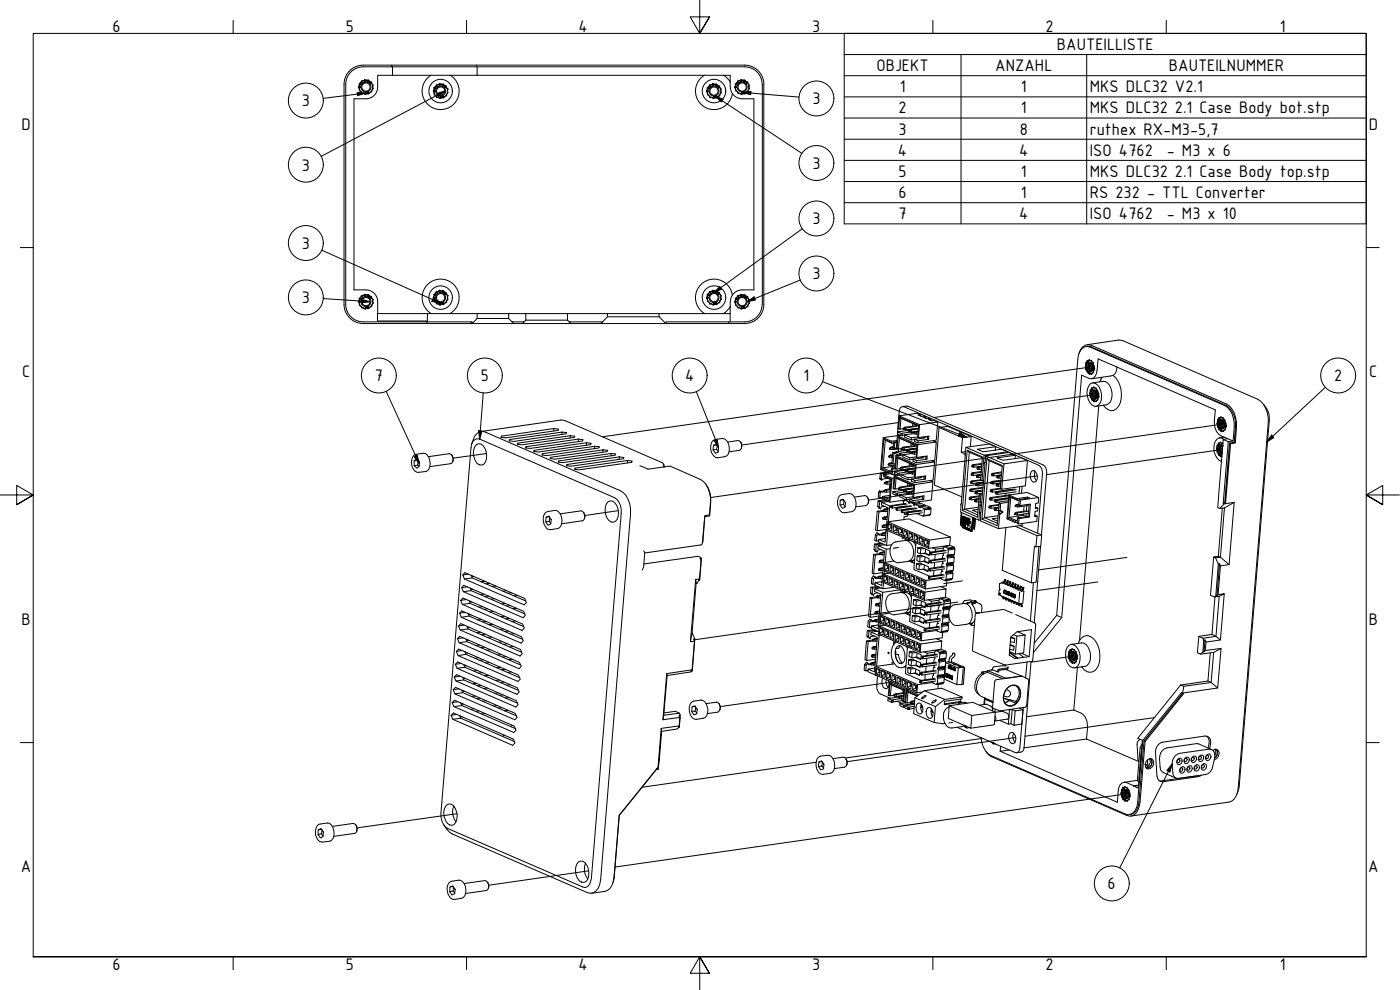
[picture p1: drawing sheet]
<svg xmlns="http://www.w3.org/2000/svg" width="420mm" height="297mm" viewBox="0 0 420 297" stroke-linecap="round" stroke-linejoin="round" font-family="sans-serif">
<defs><g id="words">
<g font-size="5.4">
<text x="33.8" y="9.6">6</text>
<text x="103.8" y="9.6">5</text>
<text x="173.6" y="9.6">4</text>
<text x="243.8" y="9.6">3</text>
<text x="313.8" y="9.6">2</text>
<text x="384.1" y="9.6">1</text>
<text x="317.2" y="15">BAUTEILLISTE</text>
<text x="263" y="21.3">OBJEKT</text>
<text x="298.7" y="21.3">ANZAHL</text>
<text x="350.8" y="21.3">BAUTEILNUMMER</text>
<text x="270" y="27.7">1</text>
<text x="306.4" y="27.7">1</text>
<text x="327.1" y="27.7">MKS DLC32 V2.1</text>
<text x="90.6" y="31.9">3</text>
<text x="243.8" y="31.3">3</text>
<text x="269.7" y="34">2</text>
<text x="306.4" y="34">1</text>
<text x="327.1" y="34">MKS DLC32</text>
<text x="352.6" y="34">2.1 Case Body bot.stp</text>
<text x="6.5" y="38.9">D</text>
<text x="269.7" y="40.4">3</text>
<text x="306.1" y="40.4">8</text>
<text x="327.1" y="40.4">ruthex RX-M3-5,7</text>
<text x="410.8" y="38.9">D</text>
<text x="269.5" y="46.7">4</text>
<text x="305.9" y="46.7">4</text>
<text x="327.1" y="46.7">ISO 4762</text>
<text x="350.1" y="46.7">- M3 x 6</text>
<text x="90.6" y="51.2">3</text>
<text x="243.8" y="50.7">3</text>
<text x="269.7" y="53.1">5</text>
<text x="306.4" y="53.1">1</text>
<text x="327.1" y="53.1">MKS DLC32</text>
<text x="352.6" y="53.1">2.1 Case Body top.stp</text>
<text x="269.7" y="59.4">6</text>
<text x="306.4" y="59.4">1</text>
<text x="327.1" y="59.4">RS 232 - TTL Converter</text>
<text x="269.7" y="65.8">7</text>
<text x="305.9" y="65.8">4</text>
<text x="327.1" y="65.8">ISO 4762</text>
<text x="350.1" y="65.8">- M3 x 10</text>
<text x="243.8" y="67.3">3</text>
<text x="90.6" y="74.7">3</text>
<text x="243.8" y="83.8">3</text>
<text x="90.6" y="91">3</text>
<text x="6.6" y="113.1">C</text>
<text x="410.9" y="113.1">C</text>
<text x="112.5" y="114.4">7</text>
<text x="144.3" y="114.4">5</text>
<text x="205.6" y="114.4">4</text>
<text x="241.1" y="114.4">1</text>
<text x="400.4" y="114.4">2</text>
<text x="6.5" y="187.4">B</text>
<text x="410.8" y="187.4">B</text>
<text x="6.3" y="261.7">A</text>
<text x="410.6" y="261.7">A</text>
<text x="332.4" y="266.8">6</text>
<text x="33.8" y="290.9">6</text>
<text x="103.8" y="290.9">5</text>
<text x="173.6" y="290.9">4</text>
<text x="243.8" y="290.9">3</text>
<text x="313.8" y="290.9">2</text>
<text x="384.1" y="290.9">1</text>
</g>
</g></defs>
<g fill="none" stroke="#000" stroke-width=".3">
<path d="M326.5 110.2l-145.7 20.8M328.4 118.4l-48.1 6.9M146 136.1l-10 1.4M269.6 126.8l-47 6.7M366.1 127.4l-152.8 21.9M366.4 134.9l-52.3 7.5M185.5 153.2l-10 1.5M311.3 142.8l-50.6 7.2M288.8 174.3l-5.6 .8M329.4 174.6l-18.2 2.6M338.2 167.2l-26.5 3.8M287.5 180.6l-79 11.3"/>
<path d="M321.9 196.9l-12.5 1.8M266.8 204.8l-50.6 7.2M346.4 215.3l-38.8 5.6M244.9 228.7l-52.2 7.5M294.9 221.5l-41.2 5.9M304.9 221.3l-50.6 7.2M337.2 238.3l-152.6 21.8M137.2 244.1l-30 4.3M176.7 261.3l-30 4.3"/>
</g>
<!-- layer: Sichtbar (ISO) -->
<g fill="none" stroke="#000" stroke-width=".3">
<path d="M117.6 19.5h25.4v.6M143 19.5h80.5a5.7 5.7 0 0 1 5.7 5.8M103.3 25.3v66a5.7 5.7 0 0 0 5.7 5.8h19.1M103.8 25.3v66a5.2 5.2 0 0 0 5.2 5.3h32.7v.5h-.3M103.8 25.3a5.2 5.2 0 0 1 5.2-5.2h114.5a5.2 5.2 0 0 1 5.2 5.2M107.8 26l.4 .2h-.4zM108.1 25.1l.4 .1-.2 .3-.4-.1h.4zM108.5 24.2h.7l.3-.3 .6 .2 .5-.2 .3 .5 .6 .2 .1 .6 .4 .3-.2 .6 .3 .5-.5 .5v.5l-.5 .1-.4 .5-.7-.1-.4 .3-.5-.4-.5 .1-.2-.6-.6-.3 .1-.5-.4-.6 .4-.5-.1-.5 .5-.3zM108.6 24.4l.3 .4-.3-.1zM109.4 24.1l.5 .4-.2 .1-.1-.3-.1 .3zM109.7 27.7l.3 .1h-.3l.3 .2-.1 .1zM109.8 29.6h-3.6v57.4h3.6"/>
<path d="M109.9 28h.1M110.1 27.7l.1 .2 .2-.3 .1 .3v-.4l.1 .4-.2-.2-.2 .4zM110.2 24.3h.4v.2l-.2-.1 .2 .2zM110.5 24.4h.1M110.6 24.5h.1M111.1 24.6l.3 .3-.2 .3-.3-.3zM117.6 20.1v-.6h-8.6a5.7 5.7 0 0 0-5.7 5.8M117.8 20.1v2.5h25.4v-2.5M117.8 22.6h-4.5v3.5a3.5 3.5 0 0 1-3.5 3.5M129.4 22.6a5.6 5.6 0 0 0-1.4 8.3 5.6 5.6 0 0 0 8.5 0 5.6 5.6 0 0 0-1.4-8.3M130.2 26.3l.1 .5-.3 .6 .4 .5-.2 .5 .7 .4 .1 .5 .5-.1 .6 .4 .4-.3 .7 .1 .3-.5 .5-.1 .1-.7 .4-.3-.2-.4 .2-.7-.5-.4-.1-.5-.6-.2-.3-.5-.5 .2-.5-.3-.6 .4h-.5l-.2 .7-.5 .2M130.3 27.2l.3 .2h-.3z"/>
<path d="M130.6 26.2l.3 .2-.2 .3-.3-.1 .3-.1zM131.1 25.6l.3 .3-.1 .1-.2-.1zM131.8 25.3l.4 .1 .1 .3-.2-.3-.2 .4zM132.1 28.9h.2l-.1 .3h.3l-.4 .1zM132.5 28.9l.2 .2 .1-.3 .2 .3v-.3l.1 .3-.3-.2-.1 .4zM132.8 25.4h.2l.1 .3-.3-.1 .2 .2-.3-.2zM133 25.6h.1M133.1 25.7h.1M133.3 26.1l.3-.3 .3 .3-.3 .3zM143.2 22.6h75.9v3.5M211.4 22.6a5.6 5.6 0 0 0-.2 9.4 5.6 5.6 0 0 0 8.6-3.9M212.3 27.2l.4 .2h-.4z"/>
<path d="M212.6 26.2l.3 .2-.2 .3-.3-.1 .3-.1zM212.9 25.4h.5l.5-.4 .7 .3 .4-.2 .3 .5 .7 .2 .1 .6 .4 .3-.2 .7 .2 .4-.5 .5v.5l-.5 .1-.4 .5-.6-.1-.4 .3-.6-.4-.5 .1-.1-.5-.6-.4v-.5l-.3-.5 .3-.4-.1-.7 .6-.3zM213 25.7l.1-.1 .3 .3-.2 .1zM213.9 25.3l.3 .1v.3l-.1-.3v.4h-.2zM214.1 28.9l.3 .1h-.2l.2 .3-.3-.1zM214.6 28.9l.1 .2 .1-.3 .1 .3v-.3l.2 .3-.3-.2-.2 .4zM214.8 25.4h.3v.3l-.3-.1 .3 .2-.4-.1zM214.9 25.6h.1M215.1 25.7h.1M215.6 25.8l.3 .3h-.3v.3l-.3-.3zM217.2 22.6l1.1 .9 .9 1.2M219.2 26.1a3.5 3.5 0 0 0 3.5 3.5"/>
<path d="M220.7 26l.4 .2h-.4zM221 25.1l.4 .1-.2 .3-.3-.1h.3zM221.4 24.2h.7l.3-.3 .6 .2 .5-.2 .3 .5 .6 .2 .1 .6 .4 .3-.2 .6 .3 .5-.5 .5v.5l-.5 .1-.4 .5-.7-.1-.4 .3-.5-.4-.5 .1-.2-.6-.6-.3 .1-.5-.4-.6 .3-.3v-.7l.5-.3zM221.4 24.5l.3-.1 .2 .4zM222.3 24.1l.3 .1 .1 .3-.2-.2v.3h-.2zM222.6 27.7l.3 .1h-.3l.3 .2-.1 .1zM222.7 29.6h3.6v57.4h-3.6M222.8 28h.1M223 27.7l.1 .2 .2-.3 .1 .3v-.4l.1 .4-.2-.2-.2 .4zM223.1 24.3h.4v.2l-.2-.1 .2 .2zM223.4 24.4h.1M223.5 24.5h.1"/>
<path d="M224 24.6l.3 .3-.2 .3-.3-.3zM228.8 25.3l-.1 66a5.2 5.2 0 0 1-5.2 5.3h-23.7v.5h-19.5M229.2 25.3v66a5.7 5.7 0 0 1-5.7 5.8h-4.8M107.5 90.5l.4-.5-.1-.5 .5-.4 .2-.5h.7l.3-.3 .4 .2 .7-.2 .4 .6h.5l.1 .7 .4 .3-.2 .6 .3 .5-.5 .5v.5l-.7 .2-.2 .4-.7-.1-.4 .3-.5-.4h-.5l-.2-.5-.6-.3 .1-.5-.4-.5M107.8 90.3l.4 .3h-.4zM108.1 89.5l.4 .1-.2 .3-.4-.1h.4zM108.6 88.8l.3 .4-.4-.2zM109.4 88.4l.5 .5h-.2l-.1-.2-.1 .2zM109.8 87a3.5 3.5 0 0 1 3.5 3.5M109.9 92.4h.1M110.1 92.1l.1 .2v-.3l.3 .3v-.4l.1 .4-.2-.2-.2 .3zM110.2 88.8l.4-.1v.2l-.2-.1 .2 .1z"/>
<path d="M110.5 88.8h.1M110.6 88.9h.1M110.9 89.3l.2-.3 .3 .3-.2 .3zM113.3 90.5v5.8h15M113.3 94.1h39.4M128.1 96.6v.5h13.3v-.5M128.3 94.1v2.5M129.4 94.1a5.6 5.6 0 0 1-1.4-8.4 5.6 5.6 0 0 1 8.5 0 5.6 5.6 0 0 1-1.4 8.4M130.3 89.1l.3 .3h-.3zM130.6 88.3l.3 .1-.2 .3-.3-.1 .3-.1zM131.1 87.6l.3 .4-.4-.2zM131.8 87.2l.4 .2 .1 .3-.2-.2-.2 .2z"/>
<path d="M132.1 90.9h.2l-.1 .3h.3h-.4zM132.5 90.9l.2 .2v-.3l.3 .2v-.3l.1 .4-.2 .1-.1-.3-.1 .3zM132.8 87.4l.3 .2h-.3l.2 .2-.3-.2zM132.8 87.5l.2 .1zM133 87.2l.5 .5h.4l.1 .6 .5 .4-.2 .5 .2 .6-.5 .5v.5l-.6 .2-.2 .4-.7-.1-.4 .3-.4-.4h-.7l-.1-.5-.7-.3 .2-.5-.4-.5 .3-.6-.1-.5M133 87.1l-.6 .2-.4-.3-.6 .5-.5-.1-.2 .7-.5 .2M133.1 87.7h.1M133.3 88.1h.2l.1-.3 .3 .3-.3 .3zM143.2 94.1v1.5l-1.5 1.5h12.4M143.2 95.6h9.5M153.7 96.6h3.6l-.5 .5h-2.7zM156.8 97.1h14.5"/>
<path d="M157.8 96.1l-.5 .5M157.8 94.1h12.5M170.3 96.1h-12.5v-2h-5.1v1.5l1 1M170.3 96.1l.5 .5M170.8 96.6h10l-.5 .5h-9zM182.3 95v-.9h-12v2M182.3 95l-1.5 1.6M182.3 95h15.5M182.3 94.1h15.5M212.3 89.1l.4 .3h-.4zM212.6 88.3l.3 .1-.2 .3-.3-.1 .3-.1zM213 87.7l.2-.1 .2 .3z"/>
<path d="M213.9 87.2l.3 .2v.3l-.1-.2-.2 .2zM214.2 90.9l.2 .1h-.2v.2h.2l-.1 .1zM214.6 90.9l.1 .2 .1-.3 .1 .2v-.3l.2 .4-.3-.2-.2 .3zM214.8 87.4l.3 .1v.2l-.3-.1 .3 .1h-.4zM214.9 87.6h.1M215 87.1l-.6 .2-.5-.3-.5 .5-.5-.1-.1 .5-.6 .4 .1 .6-.3 .5 .3 .5v.5l.6 .3 .1 .5h.7l.4 .4 .4-.3 .6 .1 .3-.4 .6-.2v-.5l.5-.5-.2-.5 .2-.6-.4-.3-.1-.7h-.5l-.5-.5M215.1 87.7h.1M215.6 87.8l.3 .3-.3 .3-.3-.3zM218.7 96.6v.5h-18.9l-2-2.1v-.9h21.3v2.5M219.1 90.5v3.6M219.2 91.9l-.9 1.2-1.1 1M219.8 88.5a5.6 5.6 0 0 0-8.6-3.8 5.6 5.6 0 0 0 .2 9.4"/>
<path d="M220.4 90.5l.3-.3v-.7l.5-.4 .2-.5h.7l.3-.3 .4 .2 .7-.2 .4 .6h.5l.1 .7 .4 .3-.2 .6 .3 .5-.5 .5v.5l-.7 .2-.2 .4-.7-.1-.4 .3-.5-.4h-.5l-.2-.5-.6-.3 .1-.5-.4-.5M220.7 90.3l.4 .3h-.4zM221 89.5l.4 .1-.2 .3-.3-.1h.3zM221.6 88.8l.2 .4-.4-.2zM222.3 88.4l.3 .2 .1 .3-.2-.2v.2h-.2zM222.7 87a3.5 3.5 0 0 0-3.5 3.5M222.8 92.4h.1M223 92.1l.1 .2 .2-.3 .1 .3v-.4l.1 .4-.2-.2-.2 .3zM223.1 88.8l.4-.1v.2l-.2-.1 .2 .1zM223.4 88.8h.1M223.5 88.9h.1M224 89l.3 .3-.2 .3-.3-.3z"/>
<path d="M325.9 109.8h.2h-.2l.2 .3M325.9 109.7h.1M325.9 109.8h.1M325.9 109.9l.2 .2-.2-.1M325.9 104l1.6 .1 40.5 17.6a6.6 6.6 0 0 1 2.8 6.4l-.4 4.7 .3 .1a15.2 15.2 0 0 0-.3-9l-1.5-2.1-.9-.6-40.5-17.6a2.48 2.48 0 0 0-3.2 1.3l-.5 1.1M325.9 109.1h.1M325.9 110.7h.2M325.9 109.7l.2 .1M326.1 109h.1M326 108.9l.1 .3M326 109h.1M326 109.3h.1"/>
<path d="M326 110.8v.1M326.1 109.1h.1M326.2 109.1h.1M326.1 110.6h.1M326.1 110.7h.1M326.1 109v.1M326.2 109l-.1 .3M326.2 110.6l-.1 .3M326.3 103.4l9.4-1.4 1.3 .2 40.5 17.6a7.5 7.5 0 0 1 3.1 7.1l-9 109.6a4.4 4.4 0 0 1-2.7 4.2l-29.5 4.1M326.3 108.5l.2 .1M326.3 111.5h.1M326.4 108.6v.2z"/>
<path d="M326.4 108.4l.1 .1M326.5 108.3l.5-.2a2.33 2.33 0 0 1 1.2 3.2l-.7 .9a2.02 2.02 0 0 1-1.6-2.8zM326.5 111.4l-.1 .2M326.5 111.2l-.2 .3 .2-.1M326.5 108.4h.1M326.5 108.9l.4-.3a1.8 1.8 0 0 1 .6 3h-.4a1.93 1.93 0 0 1-.6-2.7zM326.5 111.4h.1M326.5 111.5h.1M326.5 111.4v.3M326.5 108.3l.1 .3h-.1M326.6 108.6l-.1 .2M326.9 111.9h.1"/>
<path d="M326.8 112h.1M326.9 112.1h.1M327 111.7v.4M327 111.8h.1M327 111.9h.1M327.2 108.9a1.37 1.37 0 0 0-.7 1.4 1.37 1.37 0 0 0 1 1.1l.3-.2M327.2 118.1h.3l-.2-.1 .1 .3M327.2 117.9l.3 .2M327.2 118.2l.2 .1M327.2 108.9a1.44 1.44 0 0 0 .3 2.5M327.3 115.1a1.89 1.89 0 0 1 2.6 1.2 4.1 4.1 0 0 1-.7 5.5 2.26 2.26 0 0 1-2.6-1.8 4.5 4.5 0 0 1 .7-4.9zM327.3 117.2v.2v-.2"/>
<path d="M327.3 117.4h.1M327.3 118.9l.1 .1M327.3 118h-.1M327.3 117.1l.2 .3M327.3 119.1h.1M327.3 119v.2M327.3 108.9a1.67 1.67 0 0 0 .3 2.4M327.4 117.2v.1M327.4 117.3l.1-.1-.2 .3M327.4 119.1l-.1 .1M327.5 118.9h.1M327.4 109a1.61 1.61 0 0 0 .3 2.3"/>
<path d="M327.5 117.3h.1M327.5 118.9l-.1 .3M327.5 109a1.99 1.99 0 0 0 .3 2.2M327.5 109h.1M327.6 119.7h.1M327.6 116.7l.3 .2-.2 .1v-.2l.1 .2M327.7 116.6h.1M327.6 109.1a1.78 1.78 0 0 0 .3 2M327.7 119.7v-.3l-.1 .3M327.7 119.9l.2-.2zM327.7 119.9h.1M327.7 109.1l-.4-.2-.4 .1-.3 .3v1.4"/>
<path d="M327.8 116.4a1.39 1.39 0 0 1 1.8 1.4 2.04 2.04 0 0 1-.8 2.6 2.06 2.06 0 0 1-1.6-2.7zM327.9 119.6h.1M327.8 117.1l.4-.2a1.77 1.77 0 0 1 .7 2.9 1.45 1.45 0 0 1-1.4-2.1zM327.8 109.3l-.1 .8 .3 .8-.2 .3M327.9 119.6l-.3 .1M327.9 119.7h.1M327.9 119.6v.3M327.9 116.6v.3M327.9 109.5l.1 1.2M327.9 114.9l3.1-.5a2.61 2.61 0 0 1 2.4 2.2 3.7 3.7 0 0 1-1.4 4.9l-3.1 .4M328 109.8h.1M328 110h.2z"/>
<path d="M328 110l.3 .2zM328 110.3h.3h-.2M328 109.8h.2l-.1 .3 .2 .2M328 110.5l.2 .2M328 110.6h.1M328 110.7h.1M328.1 110.2h.1M328.2 110.7h.1M328.1 108.8l-.4-.2-.1-.5-.4 .1-.3-.3-.3 .3-.3-.1-.1 .5-.4 .2v2.1l.5 1h.3l.4 .5 .2-.2 .4 .2 .3-.5h.3v-.5l.3-.4v-1.1l-.3-1M328.1 110.5h.1M328.2 110.6h.1M328.2 110.7l-.1 .1"/>
<path d="M328.3 110.6h.1M328.2 110.6v.1M328.3 110.5l-.1 .3M328.5 117.1a1.42 1.42 0 0 0-.6 1.4 1.42 1.42 0 0 0 1 1.1l.2-.2M328.5 117.1a1.49 1.49 0 0 0 .3 2.5M328.7 117.1a1.67 1.67 0 0 0 .2 2.5M328.7 117.1a1.59 1.59 0 0 0 .3 2.4M328.9 117.3a1.86 1.86 0 0 0 .2 2.1M328.9 117.3h.1M328.9 116.4h-.4l-.3-.3-.3 .3-.3-.1-.2 .6a2.16 2.16 0 0 0 .1 2.5l.2 .7 .6 .5 .2-.2 .4 .2 .3-.5h.3l.1-.7 .2-.2-.1-.5a.84 .84 0 0 0-.2-1.1l-.1-.5-.3-.3-.2-.4M328.9 117.3a1.67 1.67 0 0 0 .3 2M329 117.4l-.4-.3-.4 .1-.3 .4 .1 1.3"/>
<path d="M329.1 117.6v.7l.2 .7M329.2 117.7l.1 1.2M329.2 119.2l-.1 .2M329.4 118.1h.1M329.4 118.2h.2zM329.4 118.2l.2 .2-.2-.1M329.4 118.5h.2h-.2M329.4 118.1h.2l-.2 .2 .2 .2M329.4 118.7v.2M329.4 118.8h.1M329.4 118.9h.1M329.4 118.4h.2"/>
<path d="M329.4 118.9h.2M329.5 118.9h.1M329.6 118.9h.1M329.6 118.9l-.2 .1M329.6 118.8v.1M329.6 118.7v.3M330.5 113.3v.4M330.8 113.2l-.7 1.3M334 112.6a7.6 7.6 0 0 1 1.7 9.2 2.31 2.31 0 0 1-3.8 .6l-.8-.8M334 112.6l-6.4 1.1M335.2 110.2a2.95 2.95 0 0 1-1.2 2.4M124.2 136.6a5.3 5.3 0 0 1 3.4-.5 3.6 3.6 0 0 1 .7 5.1 5 5 0 0 1-3.4 .4 3.5 3.5 0 0 1-.7-5z"/>
<path d="M124.3 138.3l.7-.6 .8 .7 .1 1.4-.7 .7-.9-.8zM124.3 139.7l1-.1 .5 .3M125.3 138.2v1.4M125.4 138l-1.1 .3M128.6 137l6.2-.9a1.67 1.67 0 0 1 1.2 1.4 1.67 1.67 0 0 1-.7 1.6l-6.3 .9M135.6 136.6a1.73 1.73 0 0 1 .3 1.9M141.5 133.2l.5-1.3a2.8 2.8 0 0 1 3.7-2.2l40.5 17.5a7.2 7.2 0 0 1 3 7l-8.9 109.6a4 4 0 0 1-3.1 4.2l-.9-.2-40.5-17.6-.9-.5-1.7-2.1M141.9 132.4l1.3-.8 .8 .1 40.5 17.6a4.6 4.6 0 0 1 1.9 4.7l-8.9 109.6a2.67 2.67 0 0 1-1.9 2.7l-41.2-17.7a4.6 4.6 0 0 1-2.1-4.6l9.1-109.6zM143 133.4l.6-.3a2.93 2.93 0 0 1 2.4 3.5 2.49 2.49 0 0 1-1.5 3 2.48 2.48 0 0 1-2.3-2.5 3.8 3.8 0 0 1 .8-3.7zM144.4 129.5l24.6-3.5 29.7 12.8 .5 .7v.6M150.5 130.9v.3M153 131.9l15.7-2.2 1.4 .1-.2 .4-15.7 2.2-1.4-.1z"/>
<path d="M153 131.9v.4M155.4 133l15.7-2.3 1.4 .2-.2 .3-15.6 2.3-1.4-.2zM155.4 133v.3M157.9 134l15.7-2.3 1.4 .2-.2 .4-15.7 2.2-1.4-.1zM157.9 134v.4M160.3 135.1l15.7-2.3 1.4 .2-.1 .4-15.8 2.2-1.4-.1zM160.3 135.1v.4M162.8 136.1l15.7-2.2 1.4 .1-.2 .4-15.7 2.3-1.4-.2zM162.8 136.1v.5M165.2 137.2l15.8-2.2 1.4 .1-.2 .4-15.7 2.3-1.4-.2zM165.2 137.2v.4M166.2 129.3v-.7l-15.7 2.3"/>
<path d="M166.2 128.6l1.4 .2-.2 .3-15.6 2.3-1.4-.2 .1-.3M167.7 138.3l15.7-2.2 1.4 .1-.1 .4-15.8 2.2-1.4-.1zM167.7 138.3v.4M168.7 129.7v.7M170.2 139.4l15.7-2.3 1.4 .2-.2 .4-15.7 2.2-1.4-.2zM170.2 139.4l-.1 .3M171.1 130.7v.7M173.6 131.7l-.1 .8M176 132.8v.8M178.5 133.9l-.1 .7M181 135l-.1 .7M183.4 136.1v.7"/>
<path d="M185.9 137.1l-.1 .7M188.3 138.2v.7M192 139.7l2.5 1.1 6.7-.9 8.9 3.9a7.3 7.3 0 0 1 3.1 7l-.3 3.7-1.4 .2-.7 8-.4 .8-16.9 2.4M199.1 139.2l.2 .9M214 132.2a5 5 0 0 1 3.4-.5 3.5 3.5 0 0 1 .7 5.1 4.7 4.7 0 0 1-3.4 .4 3.6 3.6 0 0 1-.7-5zM214.1 133.6l.8-.3 .7 1-.1 1.4-.8 .3-.7-1zM215 134.9l.6 .6M215 134.9l-1 .1M215.1 133.5l-1 .1M215.1 133.5l-.1 1.4M218.4 132.6l3-.4a1.63 1.63 0 0 1 1.2 1.3 1.63 1.63 0 0 1-.7 1.6l-3.1 .5M222.2 132.6l.4 .7-.1 1.2"/>
<path d="M265 131.3l-.7 9.6 2.5 1.1 .6-.1M265.2 131.7l.5 .4-.7 8.3 3.5-.5M265.7 132.1l2 .9M266.6 139.2l.2 .1-.1 .3zM266.6 139.2l.4-.3 .4 .2-.6 .2M266.8 136.8l.2 .1-.1 .2zM266.8 136.8l.4-.3 .4 .2-.6 .2M267 134.5h.1v.3zM267 134.5l.4-.3 .4 .1-.7 .2M267.5 132.4v.4l-2.3-1.1-.7 8.9M267.5 132.8l.2 .2h.5M267.7 139.1h-.3l-.1 .6-.6-.1"/>
<path d="M267.7 138.9h-.7M267.8 134.9l1.4-.2-.2-.1 .9-11.2 .4-1.2 1-.2 40.5 17.6a2.59 2.59 0 0 1 1.1 2.5l-1.5 17.9M267.8 137.3h-.2M267.8 136.7h-.2v.6l-.7-.2M267.8 136.4l-.6 .1M267.9 135.8l-.2 3.3M268 134l-.6 .2M268.2 132.6l-.2 1.7 .4 .2M268.6 134.7l-.8-.4v.6l-.7-.1M268.6 139.6l-1.3 .1M268.6 139.2h-.6M268.9 136.7l-.4 3.9 .2 .1"/>
<path d="M268.9 135.6v.6l1 .4 .1-.6M268.9 135.9l-.6 .1-.3 3.2-.3-.1M268.9 135.7l-1 .1 .4 .2M269 137.1l-.3 3.6 .5 .1 .2-3.3M269.2 132.8h-.7l-.1 1.7 .2 .2 .4-.3M269.2 132.5l-1 .1 .3 .2M269.2 132.2l-1.7 .2M269.4 137.5l5.3 2.3-1.8-.7v.7M269.4 137.5l-.4-.4 5.7 2.5-.3 3.6 3.4-.4-.1 .9-.4-.1 .1-.7M269.4 129.6v.6l1 .5v-.7M269.5 131.2l-.3 3.5h.4l.3-3.2M269.7 136.6l-.8 .1 6.1 2.7 5.5-.8-.9-.4"/>
<path d="M269.8 124.8l-.3 3.8 .2 .1M269.9 131.5l-.4-.3 5.7 2.5-.2 3.5 3.3-.4-.1 1-.4-.2 .1-.7M269.9 131.5l5.3 2.3M270 125.2l-.3 3.5 .4 .1 .3-3.3M270.2 130.6l-5.2 .7 2.5 1.1M270.3 130.6l-1 .1 6.2 2.7 5.5-.8-1-.3M270.3 136.6l.7-.2-.1 .7 2.1 .9v-.7M270.3 136.1v.6l-.4-.1M270.4 135.9l-.1 .8M270.4 125.5l5.3 2.4-1.8-.9v.9M270.4 125.5l-.4-.3 5.7 2.5-.3 3.5M270.4 134.6v.8"/>
<path d="M270.6 134.5l.2 .3zM270.6 134.5l.4-.3 .5 .2-.7 .1M270.6 134.6l-1 .1v.8M270.8 122l1.7-.1 40.6 17.6a2.4 2.4 0 0 1 1 2.4l-1.6 18.6M270.8 130.1v.6h-.4M270.8 130v.7M271.1 128.5l.2 .1-.1 .2zM271.1 128.5l.4-.3 .4 .2-.6 .2M271.1 134.9v.3M271.1 128.6l-1 .2M271.5 130.5l-.1 .6 2.1 .9 .1-.6M271.5 130.5l-.7 .1"/>
<path d="M271.5 134.9v.3M272.1 134.9l.1 .3 .4-.3 .4 .1-.7 .2M272.1 135.1l-3.2 .5 1.4 .5 2.6-.5M272.2 135.2l.1 .3-.2-.1zM272.5 134.8v.1M272.5 129.1l-3.1 .5 1.4 .5 4.8-.8M272.6 129.1l.2 .4zM272.6 129.1l.4-.2 .5 .1-.7 .3M272.6 128.9v.2M273 128.8v.1M273.1 135.6l-.1 .5M273.2 135.6l.5 .2 .4-.3 .4 .2-.7 .2"/>
<path d="M273.3 134.7h.1M273.4 133l1.8 .8M273.4 133.1v.7M273.6 136.1l-2.6 .3 2 .9 2-.2M273.7 135.8l.1 .3h-.2zM273.8 128.7v.1M273.9 139.7l-3.3 .4M273.9 135.5l.2 .1M274 137.8v.6l1 .5 .1-.7M274 137.8l-1 .2M274.1 129.8l.2 .4zM274.1 130.1l-2.6 .4 2.1 .9 1.8-.3"/>
<path d="M274.3 139.9l-3.3 .4-.1 .7-.6-.2M274.3 129.9l.7-.2-.4-.2-.5 .3-.5-.2v.6M274.3 133.7l-3.3 .5M274.4 129.5l.2 .1M274.5 131.8l-.1 .6 1.1 .5v-.6M274.5 131.9l-1 .1M274.7 134.5l-3.3 .5M274.8 133.9l-3.3 .5-.1 .6-.6-.2M274.8 127.7l-3.3 .5M275 139.4l-.4 3.8M275 136.2l-.6 .1M275.1 135.6l-.6 .1-.1 .6-.6-.2"/>
<path d="M275.1 135.3l-2.2 .3M275.1 135.4l-1 .1M275.1 134.7l-2.1 .3-.1 .6-.6-.1M275.1 134.5l-2.5 .4M275.2 127.9l-3.3 .5v.6l-.7-.2M275.2 128.5l-3.3 .5M275.5 133.4l-.4 3.9M275.5 129.6l-.5 .1v.6l-.7-.1M275.5 130.2l-.5 .1M275.6 129.4l-1 .1M275.7 128.7l-2.2 .3-.1 .7-.6-.2M275.7 128.5l-2.7 .4"/>
<path d="M276 127.4l-.3 3.9M276.2 137.1v.4M276.3 124.8l.1-.4-.9 .1 1 .5 .8-.2 .6 .3M276.4 124.4l-1.1-.4-5.5 .8 6.2 2.6 5.4-.8-1-.4-.8 .1-1-.5 .8-.1-.1 .5M276.5 137.1l.7 .2-3.2 .5 1.1 .4 3.1-.4M276.7 131.2l-.1 .3M277.1 131.1l.6 .3-3.2 .4 1 .5 3.2-.5M277.4 137l.5 .1M277.8 125.5l.1-.4-.8 .1 1 .4 1.3 .1M277.9 131l.4 .2M278.4 130.9l-.1 .7 .4 .2 .1-.9-3.1 .4-.3-.1M280.5 138.6l-.5 5.5-5.5 .7"/>
<path d="M281 132.6l-.5 5.5-5.5 .8M281.4 126.6l-.4 5.5-5.5 .8M281.8 128.3l2.6-.4 7.1 3.1-.3 3M289.6 136.2h.1M289.7 136.2l-1.2 15-.2 .3v2.2l5.5 2.4 .4-.1M289.7 136.2l-1.2-.5 .4-4.3-7.1-3.1-1.4 17.2 8.3 3.6M289.8 135.5l-1.3 .2M289.9 134.2l-.2 2M290.3 135.1l-1.5 18M290.9 135.7l-.6-.6 4.5 2-.5 6.9 .4 .2 .6-7.6 7.2-1-.1 .2M290.9 135.7l3.9 1.6M290.9 135.7l-1.4 17.1 4.1-.6"/>
<path d="M291.5 131l-2.6 .4M291.7 139.6l.3 .1v.4l-.3-.1zM291.7 139.6l.3-.2 .4 .2-.4 .1M294.6 139.9l-2.3 .3M294.6 139.9l-1.1 .2M294.7 139.3l-2.3 .3-.1 .6-.3-.1M294.7 139.1l-2.7 .3M295.6 138.7h.1M295.7 138.7l-.2 .1 .1 .4-1.3 14.6M295.8 136.8l-.1 1.9M296.2 137.7l-1.5 18.1M296.9 138.2l-.7-.5 4.6 2-.6 6.9 .5 .2 .6-7.6 7.1-1-.7 7.6-7 1"/>
<path d="M296.9 138.2l3.8 1.7M296.9 138.2l-1.4 17.1 4-.6M298.7 135.1l.1-1.1-5.5 .8 1.7 .8 5.5-.8 2 .8M298.8 134l-1.9-.8-7 1 5.4 2.4M304.7 137.6v-1l-5.5 .8 1.8 .7 5.5-.8 1.9 .9M304.7 136.6l-1.9-.9-7 1.1 5.5 2.4M328.2 120.1h.1M328.2 120.2v.1M328.3 120.1l-.1 .2M328.3 120.3h.1M329.8 121.8l-5.8 70.4M331.1 121.6h.1"/>
<path d="M365.3 134.5h.1M365.3 134.6h.1M365.3 134.7l.2 .1M365.3 134.4l.2 .2M365.3 134.7l.2 .2M365.4 133.7v.2zM365.4 133.9h.1M365.4 135.4h.1M365.4 134.5l.1 .4M365.4 134.5h.1M365.4 133.8l.1 .1M365.4 133.7l.2 .2"/>
<path d="M365.6 135.4h.1M365.4 135.4v.2M365.4 126.9l.2 .1M365.4 126.9h.1M365.4 127h.1M365.4 127l-.1 .2h.3h-.2M365.6 133.8h.1M365.5 128.1h.1M365.6 127.8h.1M365.6 127.9h.1M365.5 127l.1 .2M365.5 127h.1"/>
<path d="M365.6 133.8l-.1 .2M365.6 135.4l-.1 .3-.1-.2M365.6 135.4h-.1M365.6 126.2v.1M365.6 126h.1M365.6 126.2h.1M365.6 126.3h.1M365.7 127.9h.1M365.6 127.9l-.1 .2M365.6 127h.1M365.6 126v.4M365.7 126.3h.1"/>
<path d="M365.6 127.7l.2 .2-.2 .2M365.7 136.3h.1M365.7 126.2h.1M365.8 133.3v.2M365.8 133.3v.3l.1-.3M365.8 133.2h.1M365.8 133.3h.1M365.8 126.2l-.2 .3M365.8 125.3l-.6 1.7 .2 .6v.5l.4 .4v.5h.3l.4 .5 .2-.2 .5 .2 .1-.4 .4-.1 .3-.9v-1.1l-.3-.5v-.5l-.6-.7-.3 .1-.4-.4-.2 .3h-.4M365.8 136.1v.2M365.8 136l-.1 .3 .1-.4 .2 .3-.1 .2M365.8 133.1h.1"/>
<path d="M365.8 128.6l.2 .1M365.8 128.6l.2-.2 .1 .2-.1 .3M365.8 125.7h.1M365.9 136.2l-.1 .2 .2-.2M365.9 133.1l.1 .3M365.9 125.6l.1 .1M366 128.8h.1M366 125.7h.1M366 128.4l-.1 .2M366 125.4a1.44 1.44 0 0 1 1.8 1.4 1.96 1.96 0 0 1-.8 2.5 2.34 2.34 0 0 1-1-3.9zM366 128.6h.1M366 128.6v.2l.1-.2"/>
<path d="M366 125.5l.1 .3M366 125.5h.1M366 126l.4-.2a1.73 1.73 0 0 1 .6 2.9l-.4 .1a1.86 1.86 0 0 1-.6-2.8zM366 125.8h.1M366.1 128.6h-.3M366.1 128.6h.1M366.1 125.8l-.1 .1M366.3 136.6h.1M366.3 136.7h.1M366.3 136.7l-.1 .1M366.3 136.6v.1M366.4 136.4h.1"/>
<path d="M366.3 136.7v.1M366.3 129.1h.1M366.4 129.1h.1M366.4 136.4v.4M366.5 129.1l-.1 .1M366.5 129.1h.1M366.5 133.6a1.45 1.45 0 0 0 .3 2.5 1.55 1.55 0 0 1-.2-2.5M366.5 128.9v.3M366.7 133.7a1.79 1.79 0 0 0 .1 2.2M366.8 133.7a1.72 1.72 0 0 0 0 2.1M366.9 134l-.1 1.1M366.9 126a1.51 1.51 0 0 0 .3 2.4 1.61 1.61 0 0 1-.2-2.3"/>
<path d="M367 133.8l-.3 .7 .1 .9M367 133.8h.1M367 133.7l-.5-.3-.4 .1a1.77 1.77 0 0 0 .6 2.9M367 133.8l-.4-.2a1.24 1.24 0 0 0-.6 1.8M367 133l-.7-.4-.3 .4-.4-.1-.1 .6-.3 .1 .1 .6a2.07 2.07 0 0 0 .8 2.5l.2 .4 .4-.1a2.43 2.43 0 0 1-.7-4l.5-.1 .5 .3M367.1 131.9l1.4-.3 1.6 .7M367.1 126.2a1.72 1.72 0 0 0 .2 2.1M367.1 126.2h.1M367.2 126.2a1.78 1.78 0 0 0 .2 2.1M367.2 126.4l-.4-.4a1.18 1.18 0 0 0-.7 1.8M367.3 131.8a1.51 1.51 0 0 0-2.6 .6 4.5 4.5 0 0 0 1.9 6M367.3 126.5l-.1 .8 .3 .7"/>
<path d="M367.3 128.3l-.3 .2a1.33 1.33 0 0 1-1-1.1 1.33 1.33 0 0 1 .7-1.4 1.48 1.48 0 0 0 .3 2.5M367.4 126.6l.1 1.3M367.4 131.2l-1.4 .2M367.5 128.1l-.2 .2M367.5 127.1h.3h-.2M367.5 127.2h.1M367.6 127h.2l-.1 .2 .2 .2M367.6 127.3l.2 .1zM367.6 127.4h.2M367.6 127.4h.3h-.3M367.7 127.6h.1M367.6 127.6v.1"/>
<path d="M367.6 127.7h.1M367.6 127.8h.1M367.6 127.9h.1M367.7 127.7l.1 .1M367.7 127.8h.1M367.7 127.6v.2M367.7 127.7h.1M367.7 127.1l-.2 .1 .3-.1M367.7 127.9h.1M367.9 127.7h.1M367.9 127.8h.1M367.8 127.7l-.1 .2"/>
<path d="M367.8 127.7h.1M367.8 127.8h.1M368.5 131.6a4.7 4.7 0 0 1-4.1-5.2l.3-3.4-35.1-15.3-.4 3.4a2.42 2.42 0 0 1-1.7 2.6l-2.9-1.1-6 72.7M368.6 132.5l-1.5-.6-1.7 20.4 .6 .3 1.4-1.4M368.6 132.5l1.5-.2a13.9 13.9 0 0 0-.3-8.1l-1.4-1.9-.8-.6-40.5-17.6a2.31 2.31 0 0 0-3 1.4l-.6 2.2-6.4 76.9-6.7 8.4M368.6 132.5l-1.5 18.6 .4-.1M369 133l-1.5 18 .3 .1 1.5-18M370.4 132.8l-1.4 .2 1.7-.1M379.2 121.3a6 6 0 0 1 1.7 4.8l-9 109.6-.7 2.5M163.4 154.1l.4-.3a5.2 5.2 0 0 1 3.3-.6 3.6 3.6 0 0 1 .8 5.2 4.7 4.7 0 0 1-3.4 .4 3.6 3.6 0 0 1-1.1-4.7zM163.9 155.2l.8-.3 .7 1-.1 1.3-.8 .4-.7-1zM164.8 156.4l.5 .7"/>
<path d="M164.8 156.4l-1 .2M164.8 155.1l-.9 .1M164.9 155.1l-.1 1.3M168.1 154.2l6.3-.9a1.71 1.71 0 0 1 .4 3l-6.3 .8M172.6 140.4l15.7-2.2 1.4 .2-.2 .3-15.6 2.3-1.4-.2zM172.6 140.4v.4M175.1 153.7l.4 .7-.1 1.2M182.5 150.5a1.75 1.75 0 0 1 2.6 1.2 4.4 4.4 0 0 1-.4 4.7 1.77 1.77 0 0 1-2.6-1.1 4.5 4.5 0 0 1 .4-4.8zM194.5 140.8h-.1M199.2 140.1h.1M211.9 145.4a7.8 7.8 0 0 1 1.4 5.2l-.3 4.2-1.5 .2-.7 7.9M252 148.7a5 5 0 0 1 3.5-.5 3.5 3.5 0 0 1 .7 5.1 4.7 4.7 0 0 1-3.5 .4 3.6 3.6 0 0 1-.7-5z"/>
<path d="M252.2 150.1l.8-.3 .7 1-.1 1.4-.8 .3-.7-1zM253.1 151.4l.5 .6M253.1 151.4l-1 .1M253.2 150l-1 .1M253.2 150.1l-.1 1.3M256.4 149.1l3.1-.4a1.69 1.69 0 0 1 .4 3l-3 .4M260.3 149.1l.1 .2a1.71 1.71 0 0 1 .1 1.8M263.4 151.9l.4 .5 .5 .2M263.5 150.3l-.1 1.6 .4 .3M263.8 153.6l-.5-.2-.5 5.7 .5 .1M264.1 143.6l.5 .5M264.2 147.8l-.5-.2 .5 .2"/>
<path d="M264.2 142l.4 .2-.1 1.6-.5-.2zM264.3 152.6h-.1M264.4 147.4l-.4-.2-.3 .4-.1 1.5 .4 .2M264.5 140.6l.5-.2 2.1 .9M264.5 140.6l2.3 1.1M264.6 150.7l2.4 1.1-.4 4.8M264.8 157.7l.2 .1v.4l-.3-.1zM264.8 157.7l.4-.2 .4 .2-.6 .1M265 155.3l.2 .1v.4l-.3-.1zM265 155.3l.4-.2 .3 .2-.5 .1M265.1 153.1l-1.8 .3M265.2 152.9l.2 .1v.5l-.3-.2z"/>
<path d="M265.2 152.9l.4-.2 .3 .2-.5 .1M265.2 142.8l2.3 .9-.6 6.6-2.2-1-.1 .3 2.5 1.1 4.4-.7-.2 .2M265.2 142.4l.2 .7 2.1 .8M265.2 147.2l.2 .4-.2-.1zM265.2 147.2l.5-.3 .4 .2-.7 .2M265.2 153.4l-1.4 .2-.5 5.6 2.6-.3-.1 .9M265.2 147.3l-.8 .1M265.4 144.8l.2 .3h-.2zM265.4 144.8l.5-.3 .4 .2-.7 .2M265.5 151.9l-1 .2-.2 .5M265.5 150l-2 .3 .5 .2M265.9 159.8l-.9 .1"/>
<path d="M266 150.2l-2 .3-.2 1.7 .4 .4M266 158.2l-.5 .1M266.1 157.6l-.5 .1-.1 .6-.5-.1M266.1 157.4l-.9 .1M266.2 155.8l-.5 .1M266.2 141.7l-2 .3M266.3 155.2l-.6 .1v.6l-.5-.1M266.3 155l-.9 .1M266.4 153.4l-.5 .1M266.4 152.8l-.5 .1v.6h-.5M266.4 159.2l-.3 4.5-2.4-1.1v-.8M266.4 156.6l12.6 5.4-.3 2.5-12.5-5.4z"/>
<path d="M266.4 156.6l6.3-.9 12.5 5.4M266.4 152.3v.3l-.8 .1M266.5 143.5l-1.6 .2-.3 .4-.1-.3M266.6 150.5l-2 .2-.1 .8 2 .9-.9 10.3-1.9-.9 2-.2M266.6 141.9l-2 .3M266.6 157.1l.8 .7v.6l-.9 .4zM266.6 157.1l1.1 .5-.1 1.7-1.1-.5M267 148.6l-2.1 .4 2.1 .8M267 145.2l-.1 1.5M267.1 147.6l-1.1 .1M267.1 143.8v.5M267.2 146.9l-1.1 .2-.1 .6h-1.5l-.1-.3-.4 1.9h.7l.2-.3"/>
<path d="M267.2 146.7l-1.5 .2M267.3 145.1l-1.1 .2M267.4 144.5l-1.1 .2-.1 .6-.6-.2M267.4 142.1l-2.2 .3 2.5 1.1 .6-.1M267.4 144.3l-1.5 .2M267.4 151.8h-.4M267.4 151.9l.1 .1M267.4 157.8l.3 .1M267.5 141.3h-.4l-.3 .7M267.5 151.7l-.2 .5M267.5 140.6l-.1 1.6 .4 .2M267.7 158.3l-.3 .1 .3 .1"/>
<path d="M267.7 143.5l-.6 7.2M268 147.6l-.1 .5 1 .5 .1-.6M268.2 140.4l-.5-.1-.2 .3 .4 .2M268.2 157.8l1.1 .4-.1 1.7-1.2-.4zM268.2 157.8l.8 .6-.1 .6h.3M268.4 142.7l-.4 3.9 .2 .1M268.4 141.5v.7l1 .4 .1-.6M268.5 143.1l-.3 3.6h.5l.2-3.2M268.5 140.4l-.3 .1M268.7 140.7h-.4l-.1-.3-.3 .4-.1 1.6 .9-.1M268.9 143.5l5.3 2.3-1.7-.8M268.9 143.5l-.4-.4 5.8 2.5-.4 3.5 .3 .2 3.1-.5-.1 1-.4-.2 .1-.8"/>
<path d="M268.9 152.6l.2 .1M269 152.3l-.1 .5M269 158.4l.3 .1M269.2 159.1l-.3-.1-.9 .5M269.3 142.5l-.9 .2 6.1 2.7 5.5-.8-.9-.4M269.3 148.6l.6-.2v.6l2.1 1v-.7M269.4 148.1l-.1 .5h-.4M269.4 147.9l-.1 .7M269.6 146.5l.1 .3zM269.6 146.5l.5-.3 .3 .1-.7 .2M269.6 146.6l-.9 .1M269.7 158.4l1.2 .5-.2 1.7-1.1-.4z"/>
<path d="M269.7 158.4l.9 .7-.1 .6-.9 .5M269.9 142l-.1 .7-.4-.1M269.9 142l-.1 .7M270.1 140.6l-.9 .2M270.1 140.4l.2 .4-.2-.1zM270.1 140.4l.5-.3 .4 .2-.7 .2M270.4 142.4v.7l2.1 .8v-.5M270.4 142.5l-.6 .1M270.5 153.3l.1 .3zM270.5 153.3l.1-.3 .4 .2-.4 .1M270.5 153.5l.4 .3-.3-.2M270.6 159.1l.2 .1"/>
<path d="M270.6 150.2l.6 .2M270.8 159.6l-.3 .1 .3 .1M271.1 146.8v.3l.5-.3 .4 .2-.7 .2M271.1 147.1l-3.1 .5 1.4 .5 2.5-.5M271.1 152h.1M271.1 147.1l.2 .1v.2zM271.2 150.2l-.1 .9M271.3 159.1l1.1 .5-.1 1.7-1.2-.5zM271.3 159.1l.8 .7-.1 .6-.9 .4M271.4 153.7v.7l.6-.2M271.4 153.8l.6 .3M271.5 146.8v.1"/>
<path d="M271.5 152.8v.1M271.6 140.8l.1 .3 .4-.3 .4 .2-.7 .2M271.6 141.1l-3.2 .4 1.1 .5 2.9-.4M271.7 141.1l.1 .4zM271.8 151.1l-4.3 .6 .3 .1-.3 .2 .3 .4-.5-.2 .2 .1M272 150l1-.2v.6l1 .4 .1-.6M272 140.8v.1M272 152.8h.2M272 154h.2M272.1 153.7l-.1 .5M272.1 159.8l.3 .1M272.2 154.2l-.2 .1"/>
<path d="M272.2 151.2l-4.4 .6v.6l4.3-.6M272.3 146.7h.1M272.3 154.4l-.1 .5-.9 .2v.8M272.4 145v.8M272.5 152.7l-.1 .1M272.6 141.6v.6M272.6 149.8v.1M272.7 147.8l.2 .1-.1 .2zM272.7 148l-2.8 .4 2.1 .9 1.9-.2M272.7 141.6l.5 .2 .4-.3 .4 .2-.6 .1M272.7 152.6v.1M272.8 140.7h.1"/>
<path d="M272.9 147.9l.7-.3-.5-.1-.4 .3-.5-.2-.1 .5M272.9 159.8l1.1 .5-.2 1.7-1.1-.5zM272.9 159.8l1 .8M273 150.4l-.5 .1 .2 .3M273 150.8l-.3 .1M273 149.8l-1.5 .2 1 .5M273.1 150.7l-.2 .3-.2-.1 .3-.1M273.2 141.8h.2l-.1 .3zM273.2 142l-2.8 .4 2.1 1 1.9-.3M273.3 151.8l-4.3 .5 .4 .2-.4 .4 .3 .2-.3-.2M273.4 145.7l-3.3 .5M273.4 141.5h.2"/>
<path d="M273.6 143.7l-.1 .7 1 .4 .1-.6M273.6 143.8l-1.1 .1M273.6 150.6l-.5 .1 1 .4M273.6 153.4l.1 .1M273.7 151.9l-4.3 .6-.1 .6 4.4-.6M273.7 146.5l-3.3 .4M273.7 145.8l-3.3 .5v.6l-.7-.1M274 148.2l-.5 .1M274.1 147.6h-.5l-.1 .7-.7-.2M274.1 147.4h-1.1M274.1 153.3l-.1 .1M274.1 146.7l-2.1 .3v.6l-.7-.2"/>
<path d="M274.1 147.3l-2.1 .3M274.2 153.3l.1 .1M274.2 146.4l-2.6 .4M274.2 140.4l-3.3 .6M274.3 151.6l.3-.2 1.1 .4 .3 .5 .2-.2 1 .4 .2 .5-.1 1.7-.3 .2-1-.4-.2-.5M274.5 151.5l-.2 .1a4.1 4.1 0 0 1 3.3 0M274.5 145.4l-.3 3.9M274.5 142.2l-.6 .1M274.6 141.6l-.6 .1-.1 .6-.6-.2M274.6 141.3l-2.2 .3M274.6 141.3l-1 .2M274.6 140.7l-2.1 .3-.1 .6-.6-.1"/>
<path d="M274.6 140.4l-2.5 .4M274.9 152.4l-4.3 .6M275.2 149.1l-.1 .4M275.3 152.6l-4.3 .6-.1 .6 4.3-.6M275.5 150.6l.5 .3M275.6 149l.6 .3-3.2 .5 1.1 .4 3.1-.4M275.6 154l-.1 .2-.4-.1M275.7 151.8l1.9-.2 .1 .2M275.7 143.1v.4M275.8 154.2h-.3M276.1 143.1l.6 .2-3.1 .4 1 .5 3.1-.5M276.2 151.2l-.2-.3-1.9 .2 .2 .4"/>
<path d="M276.2 152.1l-.4 .1h.3M276.2 152.1l2-.3 .9 .4M276.4 149l.5 .1M276.4 153.1l-4.3 .6 .4 .1-.3 .4 .3 .3-.5-.2M276.8 153.3l-4.3 .5v.7l4.3-.7M276.9 142.9l.5 .3M277.2 152.5l1.9-.3 .2 .4-1.9 .2M277.4 152.9l2-.3-2 .4M279.1 154.4l-2.1 .5M279.4 152.6l-.1 1.8-2.1 .3M280 144.6l-.5 5.4-5.5 .8M288.2 157.1h.1"/>
<path d="M288.2 157.4h.1M288.3 156.8h.1M288.3 156.8l-.1 .3M288.3 157.3l.1 .2M288.3 157.5v.1M288.4 155.9h.1M288.4 156.3h.1M288.4 156.3v.2M288.4 155.1h.1M288.4 155.4h.1M288.4 155.1v.3M288.4 155.7v.2"/>
<path d="M288.4 157.6l2.8 1.2M288.5 154.5h.1M288.5 151.2h-.1M288.5 157.1l1 .4M288.5 154.5v.4M288.5 154v.3M288.5 153.8l-.2 3.5M288.6 156.3l.2 .1-.1 .7M288.6 156.3l.1 .8M288.7 156.1l1.4 .8M288.7 156.1l1.4 .8zM288.7 157.7l.2 .4"/>
<path d="M288.7 155.7l.2 .1M288.7 155.7h.1M288.8 153.1l.7-.3 3.9 1.7M288.8 155.8v.2zM288.8 156h.1M288.8 155.8v.2M288.8 156.9l.2 .1M288.8 156.6l.2 .2M288.9 155.6v.5M288.9 156.4l.2 .1v.7M288.9 155.6l-.1 .5-.1-.3zM288.9 156.1h.1"/>
<path d="M288.9 155.6h.1M288.9 158.1h.1M288.9 158.3v.1M288.9 157.9h.1M288.9 157.8v.2M288.9 158.3l.2 .1M288.9 158.1v.2M289 154.9l.2 .2M289 155.2h.1M289.1 156.1h.1M289 155.8h.2zM289 156.8l-.2-.2 .2 .4"/>
<path d="M289 158.1h.1M289 154.9h.1M289.1 155v.2M289.1 155.2v.2M289.1 155.9v.2M289.1 155.7v.2M289.1 155.4h.1M289.1 155.2h.1M289.1 157.8l.1 .4M289.1 155.5h.1M289.1 158.4h.1M289.1 155.6l.1 .2"/>
<path d="M289.1 155.4v.1M289.1 156.5l.1 .7M289.1 155.9h.1M289.1 155.6h.1M289.1 156.5l-.2-.1 .1 .4M289.1 156.5v.7l-.3-.1v-.2l.2 .1M289.1 156.2h.1M289.2 155.8l-.1 .4M289.2 155.1h.1M289.2 155.8l-.2-.2 .1 .6M289.2 156.1l-.1 .1M289.2 155.8v.3"/>
<path d="M289.2 156.1h.1M289.2 155.8h.1M289.2 155.1l.2 .1-.1 .4zM289.2 155.1h-.3l.2 .3M289.2 155.1l-.1 .1M289.2 158.2h.2M289.2 158.2v.2M289.2 158.3v.1M289.2 158.5h.1M289.2 155.7l.3 .1-.1 .5M289.2 155.1l.2 .1-.1 .4M289.2 155.7h.1"/>
<path d="M289.3 156.6l.1 .7M289.3 155.2l-.1 .3zM289.3 155.6h.1M289.3 155.2h.1M289.3 155.1h.1M289.3 155.2l-.1 .3M289.3 158h.1M289.3 158v.1M289.3 158.2l.1 .3M289.3 158l.1 .1M289.4 157.3v-.7l-.2 .6-.1-.7v.6l.4 .3M289.4 158.2h.1"/>
<path d="M289.4 158v.4M289.4 156.3h.1M289.4 156.2v.1M289.4 155.8l-.2-.1 .2 .1-.2 .3 .2 .1M289.4 155.9v.4M289.4 155.8h.1M289.4 155.3h.1M289.4 155.2h.1M289.4 156.2h.1M289.4 156.6l.3 .2M289.4 158.4h.4M289.4 158.5h.1"/>
<path d="M289.5 158.5h.1M289.5 155.9l.1 .5M289.5 155.9l.3 .1M289.5 155.8l-.1 .1M289.5 155.3l.1 .4M289.5 155.3h.2M289.5 158.4v.1M289.6 158.5h-.1M289.6 155.2l.1 .1M289.6 155.2v.3M289.6 155.5v.2M289.6 155.4h.1"/>
<path d="M289.6 156.7l-.1 .7M289.6 156.7l-.2 .6M289.6 156.1h.1M289.6 155.2h.1M289.6 158.6v.1M289.6 155.9l.2 .1M289.6 155.9l.1 .3M289.6 156.2v.2M289.6 156.4h.1M289.6 155.5h.1M289.6 158.2h.1M289.6 158.1l.1 .2"/>
<path d="M289.6 155.9h.1M289.6 155.8h.1M289.6 158.6l.2 .1M289.6 158.2h.2M289.7 156.3h.1M289.7 155.6l-.1 .2M289.7 156.8v1M289.7 156.3v.1M289.7 156.3l-.1 .1M289.7 156.2l-.1 .2M289.7 155.6l-.1 .1M289.7 155.5l-.1 .2"/>
<path d="M289.7 155.3l-.1 .2M289.7 156.8v1l-1.2-.5v-.2l1 .4M289.7 156.8l-.2 .7M289.7 158.4l-.1 .2M289.7 156.4h.1M289.7 156.2h.1M289.7 155.6h.1M289.7 155.3h.1M289.8 155.2l.1 .2M289.8 156.8v.3M289.8 156h-.2l.1 .2M289.8 155.2v.6"/>
<path d="M289.8 158.2l.1 .3M289.8 156h.1M289.8 155.2h.1M289.8 158.7h.1M289.8 155.9l.2 .3M289.8 155.9l.3 .2-.2 .4zM289.8 155.9h.1M289.8 155.8h.1M289.9 158.6v.1M289.9 156.1v.3zM289.9 156.1h.1M289.9 156.1v.3"/>
<path d="M289.9 156.8l-.1 .7M289.9 156.8l-.1 .3M289.9 155.4v.4M289.9 158.5l-.1 .2M289.9 156.8l.2 .2M289.9 155.7l-.1 .1M289.9 156.5h.1M289.9 155.4l-.1 .4M289.9 158.5h.1M289.9 155.7h.1M289.9 155.4h.1M289.9 158.5h.2"/>
<path d="M290 158.4h.1M290 158.3v.1M290 158.4l.3 .3M290 158.5l.2 .4M290 158.8h.1M290.1 156.1l-.2 .4M290.1 156.1h.1M290.1 157l-.3 .5M290.1 157l-.2-.2-.1 .3M290.1 158.5h.1M290.1 156.5l.2 .1M290.1 156.5h.1"/>
<path d="M290.1 156.1h.2M290.2 158.9h.1M290.2 156.2l.1 .2M290.2 156.6h.1M290.3 158.8l-.1 .1M290.3 156.1v.6M290.3 157l.4 .2-.3 .6M290.3 156.1h.1M290.3 156.1l.1 .3M290.3 156.1v.3M290.3 156.4l-.1-.2 .1 .2M290.3 157l.4 .2-.3 .6z"/>
<path d="M290.3 157h.1M290.3 156.7h.1M290.3 156.4h.1M290.3 158.7v.1M290.3 156.4l-.1 .2M290.3 157.1l.3 .2-.2 .4zM290.3 158.7h.1M290.3 156h.1M290.3 157.1l.1 .6M290.3 158.5h.1M290.3 159h.1M290.4 155.6l-.1 .4"/>
<path d="M290.4 156.4h.1M290.4 156.4l-.2 .2M290.4 157.8h.1M290.4 158.5h.1M290.4 158.4v.2M290.4 158.7v.2h.2M290.4 155.5h.1M290.4 156.2l.2 .1v.5M290.4 156.7l.2 .1M290.4 156.5h.2M290.4 155.5l.1 .3M290.4 158.7h.1"/>
<path d="M290.4 158.5l.2 .4M290.4 156.5h.1M290.4 156.7h.1M290.4 156.2h.1M290.5 155.8v.3M290.5 155.8l-.2-.2v.4l.1-.4 .1 .5M290.5 156.1h.1M290.5 159.1h.1M290.6 156.5l-.2-.3 .2 .1v.5M290.6 156.5v.3M290.6 155.6l.3 .2-.1 .4zM290.6 156.8h.1"/>
<path d="M290.6 155.6l.2 .2M290.6 155.6h.1M290.6 158.9h.1M290.7 155.8v.3zM290.7 155.8h.1M290.7 155.8v.3M290.7 157.2h.1M290.7 158.7h.1M290.7 158.6l.1 .1M290.7 159.1h.1M290.8 156.3v.5M290.8 156.4l-.1 .5 .2-.4 .2 .5"/>
<path d="M290.8 156.8l.2-.4v.6M290.8 156.4v.4M290.8 156.3h.1M290.8 156.2h.1M290.8 156.9h.1M290.8 159.1l.1 .1M290.8 158.7h.1M290.8 155.8l-.1 .4M290.8 158.9l-.1 .2M290.8 158.9h.1M290.8 158.7l.3 .4M290.8 155.8h.1"/>
<path d="M290.9 149.3l.2 .2v.3h-.2zM290.9 149.3l.2-.2 .5 .2-.5 .2M290.9 156.4l.1 .6M290.9 156.5l-.1 .4M290.9 155.8h.1M290.9 157.7l.3 .3-.2 .4M290.9 156.4h.1M290.9 159.2h.1M291 159l-.1 .2M291 159.1v.1M291 157l.1-.5v.5M291.1 159.2h.1"/>
<path d="M291.1 146.9l.3 .1-.1 .4-.2-.1zM291.1 146.9l.2-.2 .5 .2-.4 .1M291.1 156.5v.5M291.1 158.9h.1M291.1 158.7v.2M291.1 157h.1M291.1 156.5h.1M291.1 159.2l.2 .1M291.1 159v.2M291.1 159h.1M291.2 158.8l.2 .4M291.2 159.4h.1"/>
<path d="M291.3 159.3h.1M291.3 144.4l.3 .2-.1 .4-.2-.1zM291.3 144.4h.7l-.4 .2M291.3 159.2v.1M291.4 159.2h.1M291.4 159.2h.2M291.5 159h.1M291.5 158.9v.2M291.5 159l.2 .1v.3M291.5 159.4l.1 .1M291.5 159.2v.2M291.5 159.4h.1"/>
<path d="M291.5 142l.3 .2-.1 .4-.2-.1zM291.5 142l.3-.2 .4 .2-.4 .2M291.6 159.5h.1M291.7 158.3h.1M291.7 158.5h.1M291.7 158h.1M291.7 158.3l-.2 .6M291.7 158.5l.7 .2M291.7 158l.7 .2M291.7 159.5h.1M291.7 157.7h.1M291.7 157.4h.1"/>
<path d="M291.7 158.3l.8 .1M291.7 157.4l.8 .2M291.7 158v.3M291.7 159.4v.1M291.8 156.6h.1M291.8 157.1h.1M291.8 157.7l-.1 .3M291.8 157.7h.1M291.8 156.8h.1M291.8 157.7l.7 .1M291.8 156.8l.7 .2M291.8 158.7l-.6 .2"/>
<path d="M291.8 156.6v.2M291.8 157.1l-.1 .3M291.8 157.5l-.1 .2M291.8 158.8h.1M291.8 156.3h.1M291.8 156.3l.8 .1M291.8 156.9v.2M291.8 157.1l.2 .1M291.8 156.6h.2M291.8 158.7h.1M291.9 156l-.1 .6M291.9 156h.1"/>
<path d="M291.9 156l.5 .1 .3 .3M291.9 155.8v.2M291.9 158.1v.3M292 155.4l-.1 .1M292 155.4h.1M292 157.2l.5 .1M292 156.6h.4l.1 .4M292 155.2l-.2 .6 .8 .1M292 155.4l.7 .2M292 157.5v.3M292 157v.2M292.1 156.4l-.1 .2"/>
<path d="M292.1 155.8v.3M292.2 155.4v.1M292.4 158.7h.1M292.4 158.2h.1M292.5 158.4v.1M292.5 158.7h.1M292.5 150l.2 .1v.4l-.3-.1zM292.5 150l.2-.2 .4 .2-.4 .1M292.5 158.7h-.1M292.5 158.1v.1M292.5 158.4v.3M292.5 157.6h.1"/>
<path d="M292.5 157h.1M292.5 157.8v.1M292.5 157.9v.2M292.6 156.4h.1M292.6 157.3l-.1 .2M292.6 157.6h.1M292.6 155.9h.1M292.7 156.7h.1M292.7 156.1v.1M292.7 147.6l.2 .1v.4l-.3-.1zM292.7 147.6h.6l-.4 .1M292.7 155.6h.1"/>
<path d="M292.7 155.8v.1M292.7 155.6v.3M292.9 145.1l.2 .2v.4l-.2-.1zM292.9 145.1l.2-.1 .4 .1-.4 .2M293.1 142.7l.2 .2v.3l-.2-.1zM293.1 142.7l.2-.2 .5 .2-.5 .2M293.2 140.3l.4 .1-.1 .4-.3-.1zM293.2 140.3h.7l-.3 .1M293.6 152.8l-1.8 .3 1.7 .7M293.8 150.5l-.7 .1M293.8 149.9l-.7 .1v.6l-.4-.1M293.8 149.6l-2.3 .4"/>
<path d="M293.8 149.7l-1.1 .1M293.9 149l-2.3 .3-.1 .7-.4-.2M293.9 148.8l-2.8 .3M294 148.1l-.8 .1M294.1 150.5l.5 .3zM294.1 150.5v1.3l.5-.4-.5 .4M294.1 151.8l-.3 4.3M294.2 150.5l.2-2.1-.5-.1-.5 6.9-4.6-2.1M294.3 143.2l-.6 .1M294.3 143.9l-2.7 .4M294.4 153.8l-.2 2.5 5.5 2.3 7.1-1v-.5M294.4 142.6l-.6 .1-.1 .6-.4-.1"/>
<path d="M294.4 141.7l-2.2 .3-.1 .7-.4-.1M294.4 142.4l-1.1 .1M294.4 142.4l-2.3 .3M294.5 144.1l-2.5 .3-.1 .7-.4-.1M294.5 141.5l-2.7 .3M294.6 140.2l-.7 .1v.6l-.4-.1M294.6 140.8l-.7 .1M294.7 155.8l.8-.5 3.8 1.7M294.8 148.4h-.4M294.9 147.4l-1.6 .2-.1 .6-.3-.1M294.9 147.9l-.9 .2-.1 .2M295 147.1l-2.1 .3"/>
<path d="M295 147.1l-3.3 .4M295 146.4l-3.2 .5-.1 .6-.4-.1M295 146.2l-3.7 .5M295.1 145.5l-1.6 .3M295.1 144.9l-1.6 .2v.7l-.4-.1M295.1 144.6l-3.2 .5M295.1 144.7l-2 .3M295.2 144.1l-.5 .1M296.9 151.9l.2 .1v.4l-.3-.1zM296.9 151.9h.6l-.4 .1M297.1 149.5l.2 .1-.1 .4-.2-.1zM297.1 149.5l.2-.2 .4 .2-.4 .1"/>
<path d="M297.2 147.1l.3 .1v.4l-.3-.2zM297.2 147.1l.3-.2 .4 .2-.4 .1M297.3 149.3l5.5-.8-.6 7.2 2.5 1.1 .6-.1M297.4 144.6l.3 .1v.4l-.3-.1zM297.4 144.6l.3-.2 .4 .2-.4 .1M297.6 142.2l.3 .1v.4l-.3-.1zM297.6 142.2h.7l-.4 .1M298.4 152.6l.2 .1v.4l-.2-.1zM298.4 152.6l.2-.2 .4 .2-.4 .1M298.6 150.2l.2 .1v.4l-.2-.2zM298.6 150.2l.2-.2 .5 .2-.5 .1M298.6 152.4l1.1-.2-2.3 .3"/>
<path d="M298.8 147.7l.3 .1-.1 .5-.2-.2zM298.8 147.7l.7 .1h-.4M299 145.3l.3 .1-.1 .4-.2-.1zM299 145.3h.7l-.4 .1M299.2 142.9l.3 .1-.1 .4-.3-.1zM299.2 142.9l.3-.2 .3 .2-.3 .1M299.5 155.4l-1.7 .2 1.6 .8M299.7 153.1l-.7 .1M299.7 152.5l-.7 .1v.6l-.4-.1M299.8 151.6l-2.3 .3-.1 .6-.3-.1M299.8 151.4l-2.7 .4M299.9 150.7h-.7"/>
<path d="M300 154.4l-.3 4.2M300.1 153.1l.9 .6zM300.1 153.1l-.1 1.3 .9-.8M300.2 153.1l.1-2-.5-.3-.5 6.9-4.6-1.9M300.2 146.5l-2.7 .4M300.3 145.2l-.6 .1-.1 .6-.4-.1M300.3 145.8l-.7 .1M300.4 145l-1.1 .1M300.4 144.9l-2.4 .3M300.4 146.7l-2.5 .4-.1 .6-.3-.1M300.4 144.3l-2.3 .3-.1 .6-.3-.1M300.4 144.1l-2.7 .3"/>
<path d="M300.5 143.4l-.7 .1M300.5 142.7l-.7 .2v.6l-.4-.1M300.5 142.5l-2.2 .3M300.5 142.5l-1 .2M300.6 141.8l-2.3 .4v.6l-.4-.1M300.6 141.6l-2.7 .4M301 153.7l-1 .7M301.8 149.5v.1M301.9 158.3l-1.1 12.8 8.7 3.8 1-11 .4 .2M301.9 148l-.1 .6M301.9 147.1h.1M302.4 155.4l.4-.2 2.1 .9"/>
<path d="M302.4 155.4l2.3 1M302.6 150.7l-2.3 .4M302.6 149.7l-3.3 .5-.1 .5h-.4M302.6 150.2l-2.6 .4-.2 .2M302.7 148.8l-5 .7-.1 .6-.4-.1M302.7 149.5l-3.9 .5M302.7 149.3l-5.1 .8M303 149l.3 .3M303.3 149.3l2.1 .9 .4-.1M303.3 149.3l-.5 5.9 4.3-.6M303.4 146.9l-5.6 .8M304.5 154l.1 .4-.2-.1z"/>
<path d="M304.6 146.7l-5.6 .9M304.6 154.4l.6 .1M304.7 151.6l.1 .3h-.2zM304.7 157.9l6.5 2.8M304.8 151.9l.6 .2M304.9 153.7l-.4 .3M305 146.9l-5.5 .9-.1 .5h-.4M305 147.6l-5.6 .7M305.1 151.4l-.4 .2M305.2 149.6l3.2-.5 .6 .3-3.1 .4-.1 1.7 .5 .4M305.2 149.6v.3l-2.2-.9-.6 6.4M305.2 149.9l.2 .3"/>
<path d="M305.4 156.1h-.5l-.2 .7M305.8 151.2l-.7 .2 .4 .1-.7 .2M305.9 149.8l.4 .2M306 146l-.2 2.1M306.1 157.7l6.5 2.8-.2 3.4-1.5 .2M306.8 145.9l-.2 2M307.1 154.6l.8 .4M307.1 154.2v.4M307.3 151.9l-.1 1.5M308 154.1l-.1 1M308.2 151.8l-.2 1.5M308.2 153.3l-3.3 .4 .4 .2-.7 .2"/>
<path d="M308.4 149.1v.4M308.5 155l.4 .1M308.6 153.4l-3.3 .5-.1 .6 3.3-.5M308.7 151.6l-3.3 .5 .1-.6 .6 .2M308.9 151.3l-.4 3.7-2.5 .3-.3 1.9-.5-.2 .2-1.6 .4 .2-.4-.2 .2-.3 .6 .5 2.7-.5 .3-3.9-2.7 .4-.2 .3-.2-.2 .2-1.7 5.4-.7-.1 1.6-.8 .2-.1 1.5 .8-.2-.1 .9-.8 .1-.1 1.6 .8-.1-.2 1.5-5.4 .8M309.5 141.5l.4-.3a1.96 1.96 0 0 1 1.4 1.5 1.96 1.96 0 0 1-.7 1.9 1.46 1.46 0 0 1-1.4-1.7zM310.5 154.5l.8 .4M310.6 141.5a2.6 2.6 0 0 0 .5 2.8M310.8 152.1l.7 .3M311.7 149.3l-3.5-1.5-5.4 .7 2.4 1.1M366 152.6l1.5-.2-1.2 14.8-.7-.3-1.4 .2M366.8 152.4l-1.2 14.5"/>
<path d="M367.1 151.1l.3 .1 3-.5-1.5 18.7M370.4 150.7l-2.9 1.7M138.6 176.3l.6-.7 18 7.8 .5 1.2-.7 .7-17.9-7.8M138.9 172.5l.6-.7 18 7.8 .5 1.2-.7 .7-17.9-7.8M140 179.9l-1.8 .2 .5 1.2 2.4-.3M140.3 176.1l-1.7 .2 .5 1.2 2.3-.3M140.6 172.3l-1.7 .2 .5 1.2 2.3-.3M141.1 176.5l.3 .7 16.1 7M141.4 176.6l.5 .2M141.4 172.6l.3 .8 16.1 6.9M141.7 172.7l.2 .3h.3M145.2 178.2l-1.1 .2"/>
<path d="M145.5 174.4l-1.1 .1M146.6 178.8l-1.1 .2M146.9 175l-1 .2M148.5 179.6l-1.1 .2M148.8 175.8l-1.1 .1M152 177.2l-1.1 .2M153.5 177.8l-1.1 .2M155.3 178.7l-1.1 .1M193.2 165.3l.3 .5-.3 4.3-.5 1M208.8 173.8l-1.6 18.7M208.9 175.1h.1M208.9 175.1l-1.2 14.8"/>
<path d="M209.9 173.7l-1.1 .1 .1 1.3 1.1-1.1M210.1 167.6l.4-.1-.5 6.5h-.4l.3-.3 .5-5.2zM210.5 167.5l-1.1-.6-16.2 2.3M261.2 177.9l.4 .5M261.4 176.2l-.2 1.7 .5 .2M261.6 173.5l-.1 1.6 .4 .2M261.6 178.4h.1M261.6 179.6l-.5-.3-.4 5.7 .5 .2M261.6 178.4l.5 .1M262.3 164.9l.4 .5M262.4 163.2l-.1 1.7 .5 .2M262.5 176.7l2.4 1-.5 6.6"/>
<path d="M262.6 173.1l-.5 .6-.2 1.6 .7-.1M262.6 173.1h.1M262.6 173.1l.2 .5 .7-.1M262.6 174.8v.8l2.4 1 .2-1.8M262.6 173.1l-.5-.3-.5 .7 .5 .2M262.7 160.5l-.2 1.7 .5 .2M262.7 165.4h.1M262.7 166.5l-.5-.1-.5 5.6 .5 .2M262.7 165.4l.5 .2M263 178.9l.3 .1v.4l-.3-.2zM263 178.9l.4-.2 .4 .2-.5 .1M263 179.1l-1.9 .2"/>
<path d="M263.1 179.3l-1.5 .3-.4 5.6 2.6-.4M263.3 175.9l-1.9 .3 .5 .3M263.4 177.8l-1 .2-.3 .5M263.5 173.2l-.8 .1M263.5 173.1l.3 .1-.1 .4-.2-.1zM263.5 173.1l.4-.2 .4 .1-.5 .2M263.5 163.8l2.5 1-.3 3.9M263.7 160.1l-.6-.2-.4 .6 .4 .2M263.7 170.7l.3 .1-.1 .4-.2-.1zM263.7 170.7l.4-.2 .4 .2-.5 .1M263.8 176.1l-1.9 .4-.2 1.6 .4 .4M263.9 168.3l.3 .1-.1 .4-.3-.1z"/>
<path d="M263.9 168.3l.4-.2 .4 .2-.5 .1M264.1 165.8l.3 .2v.4l-.4-.1zM264.1 165.8h.8l-.5 .2M264.1 166.1l-1.9 .3M264.2 166.4l-1.5 .1-.5 5.7 2.7-.4-.1 1-.9 .1M264.3 179.4h-.5M264.3 178.3v.2M264.4 178.7l-.6 .2v.5h-.5M264.4 178.5l-1 .2M264.4 164.9l-.9 .1-.3 .6M264.4 163l-2 .2 .6 .2M264.5 176.4l-2 .3-.1 .8 2 .8-.9 10.3-1.9-.8 2-.3"/>
<path d="M264.5 160.1l.4 .1-.1 .4-.3-.1zM264.5 160.1l.5-.2 .4 .2-.5 .1M264.5 160.5l-.7 .1-.1-.5-.6 .6-.1 1.7 .7-.1M264.5 160.2l-.7 .1M264.7 173.6l-.5 .1M264.8 173h-.5l-.1 .7-.5-.1M264.9 163.2l-1.9 .2-.2 1.7 .4 .5M264.9 171.2h-.5M265 170.5l-.5 .2-.1 .5h-.5M265 170.4l-.9 .1M265.1 172.2l12.5 5.5-.2 2.4-12.5-5.4zM265.1 168.8h-.5"/>
<path d="M265.2 168.2l-.5 .1-.1 .5h-.5M265.2 167.9l-.9 .2M265.4 165.8h-.5l-.1 .7-.4-.1M265.4 172.7l.7 .6v.6l-.9 .5zM265.4 172.7l1 .5-.1 1.7-1.1-.5M265.4 166.4l-.6 .1M265.4 165.3v.3M265.4 168.8l12.5 5.4-.2 2.5-12.5-5.5zM265.4 165.5l-.9 .2M265.4 171.4v.8M265.6 163.4l-2.1 .4v.7l1.9 .8-.8 10.4-2-.9 2.1-.3M265.6 169.3l.8 .6v.6l-.9 .5z"/>
<path d="M265.6 169.3l1.2 .4-.2 1.7-1.1-.4M265.8 160.6l-.5 .1M265.9 160l-.5 .1-.1 .6-.5-.1M266.1 173.3l.3 .2M266.4 173.9h-.3l.3 .1M266.4 169.9l.3 .1M266.6 178.6l.9-.4 2.8-.4a3.3 3.3 0 0 1 2.4 4.5l-.1 .5a1.82 1.82 0 0 1-1.4 1.2l-2.8 .5a3.3 3.3 0 0 1-2.5-4.6zM266.7 170.4l-.3 .1 .3 .1M266.9 173.4l1.1 .4-.1 1.8-1.1-.5zM266.9 173.4l.8 .6v.6l.3-.1M266.9 171.9l-1.8 .3M267.1 164.6l-1.1 .2"/>
<path d="M267.2 169.9l1.1 .5-.1 1.7-1.1-.5zM267.2 169.9l.8 .7v.6l.2-.1M267.6 163.4l-1.5 .3M267.7 174l.3 .2M268 163l.8-.4 2.8-.4a3.4 3.4 0 0 1 2.5 4.5l-.5 1-.7 .6-3.2 .5a3.1 3.1 0 0 1-2.6-3.9l.3-1.1zM268 174.7l-.3-.1-.9 .5M268 170.6l.3 .1M268.1 164.5h.1M268.2 171.3l-.2-.1-.9 .4M268.3 168.3l-2.9 .5M268.4 164.5h.1M268.4 176.2l-3.4 .4"/>
<path d="M268.5 174l1.1 .5-.2 1.8-1-.5zM268.5 174l.7 .7v.6l-.8 .5M268.7 164.4h.1M268.7 170.6l1.2 .5-.2 1.7-1.1-.5zM268.7 170.6l.9 .6-.1 .6-.9 .5M269.1 164.3h.1M269.2 174.7l.4 .2M269.4 164.3h.1M269.5 175.2l-.3 .1 .3 .1M269.6 171.2l.2 .2M269.8 171.8h-.3l.3 .1M270.1 174.7l1 .5-.1 1.8-1.1-.5z"/>
<path d="M270.1 174.7l.7 .7v.5l-.9 .6M270.3 177l-5.4 .7M270.3 171.3l1.1 .5-.1 1.7-1.1-.5zM270.3 171.3l.8 .6v.6l-.9 .5M270.4 177.1l-.1 .7M270.8 161.1v.4l.7-.1M270.8 175.4l.3 .1M270.9 177.3l-.5 .5M271.1 171.9l.3 .2M271.1 175.9h-.3l.3 .2M271.1 177.7l.4-.1-.4 .1M271.3 172.5h-.2l.2 .1"/>
<path d="M271.5 177.6h.1M271.5 177.5l.1 .1M271.6 175.4l1.1 .5-.2 1.7-1-.4zM271.6 175.4l1.1 .8M271.6 177.6l-.7 .2 .1-.1M271.6 177.6h.1M271.7 161.5v.7l.5-.5M271.9 171.9l1.1 .6-.1 1.7-1.2-.5zM271.9 171.9l1.1 .9M272.4 160.3l-.4 .1 .4 .1M272.4 162.1l.3-.1-.5 .2M272.4 176.1v.5h.3"/>
<path d="M272.6 176.8l-.2-.2-.9 .6M272.7 172.6l-.1 .6h.3M272.9 162h.1M272.8 161.9l.1 .1M272.8 178.1l.8 1.3M272.8 178.1h.1M272.8 168.3l1.6 .7M272.9 173.3l-.3-.1-.9 .5M272.9 162l-.6 .2M273.1 168.2l.6 .1M273.2 176.1l1.1 .5-.2 1.7-1.1-.5zM273.2 176.1l.7 .7v.5l-.9 .5"/>
<path d="M273.4 172.6l1.1 .5-.1 1.8-1.1-.5zM273.4 172.6l.9 .7-.1 .5-.9 .6M273.6 168.3h.1M273.6 168.6h.1M273.6 168.6l.8 .3M273.6 168.3v.3M273.6 178.5l-.6 8 4.7 2M273.7 160.5l-.1 .5h.3M273.9 161.1l-.3-.1-.9 .5M273.9 168.2h.1M273.9 168.2l-.1 .1M273.9 176.8l.4 .1"/>
<path d="M274.1 168.1l-.4 .2M274.1 162.5l.7 1.3M274.1 162.5h.1M274.2 179.9l-.1 1.5 .8 .4 .1-1.5-.8-.4 1.1-.1 2.4 1-.1 1.5-1.6-.7M274.2 177.3h-.3l.3 .2M274.3 168.1l-.7 .2M274.3 168.1l-.6 .2M274.3 173.3l.2 .1M274.4 160.5l1.1 .5-.1 1.7-1.1-.5zM274.4 160.5l.8 .6v.6l-.9 .5M274.5 167.8l-.2 .3M274.5 173.8h-.3l.2 .2"/>
<path d="M274.7 176.8l1.1 .4-.1 1.7-1.1-.4zM274.7 176.8l1.1 .7M274.9 162.9l-.6 8 4.7 2M275 173.3l1.1 .5-.1 1.7-1.2-.4zM275 173.3l1.1 .8M275.1 169.1l-.1 1.4 .8 .4 .1-1.4-.8-.4 1.1-.1 2.4 1-.1 1.5-1.6-.7M275.2 161.1l.3 .2M275.3 166.7l-.2 1.5 .9 .4 .1-1.5-.8-.4 1.1-.1 2.4 1-.1 1.5-1.6-.7M275.5 164.3l-.2 1.5 .9 .4 .2-1.5-.9-.4 1-.1 2.5 1.1-.1 1.4-1.6-.7M275.5 161.7h-.3l.3 .1M275.5 177.4v.6h.3M275.7 178.1l-.2-.1-.9 .5"/>
<path d="M275.8 170.9l1.5-.2 1.2 .5M275.8 174l-.1 .5h.3M276 161.1l1.1 .6-.1 1.7-1.2-.5zM276 161.1l1.1 .9M276 168.6l1.5-.3 1.2 .6M276 174.7l-.3-.2-.9 .6M276.2 166.2l1.5-.2 1.2 .5M276.3 177.4l1.1 .5-.2 1.7-1.1-.4zM276.3 177.4l1.1 .8M276.5 174l1.2 .5-.2 1.7-1.1-.5zM276.5 174l1.1 .8M276.8 161.8l-.1 .6h.4"/>
<path d="M277.1 162.5l-.4-.1-.9 .5M277.1 169.3l-1.2 .2M277.1 178.1l-.1 .6 .3-.1M277.2 166.9l-1.1 .2M277.3 178.8l-.3-.1-.9 .5M277.4 174.7l-.1 .5h.3M277.4 164.6l-1 .1M277.4 169.5l-.1 1.2M277.6 161.8l1 .5-.1 1.7-1.1-.4zM277.6 161.8l1 .8M277.6 175.4l-.3-.2-.9 .5M277.6 177.7l6.3-1-.2 2.5-6.3 .9"/>
<path d="M277.6 167.1l-.1 1.2M277.8 164.7l-.1 1.3M278.3 162.5v.6h.3M278.5 179.9l1 .5v.7M278.6 163.2l-.3-.1-.9 .5M278.7 173l-.1 .5M278.8 173.3v.2M278.8 170.8l.2 .1v.2zM279 162l6.2-.9-.2 2.5-6.3 .9M279 170.9l.3-.2-.1 .6-.2-.2M279.1 168.1l-.1 .5M279.2 168.5l-.1 .1"/>
<path d="M279.3 165.7l-.1 .5M279.4 166l-.1 .2M279.8 164.4l1 .4-.1 .7M280.3 171.2l-.1 1.6M280.5 168.8l-.1 1.6M280.7 166.3l-.2 1.6M282.1 179.6l-.3 .3-.1 .9M282.3 176l1.6 .7M282.5 173.5l-4.6 .7M282.6 170.9l.2 .2-.4 .5v.9M282.7 171.4h.1M282.7 179.4l.3 .1"/>
<path d="M282.8 168.4l.2 .3-.4 1.3M282.9 169h.1M283 166l.1 .5M283 172.3l-4.3 .7 .4 .2 4.3-.7M283.1 166.5l-.3 1.1M283.1 164.5l-2.3 .3M283.2 169.9l-4.3 .6M283.3 164l-.2 .3-.1 .8M283.3 173.2l-4.3 .6-.4-.3 .4 .3 .1-.6h-.5M283.4 167.5l-4.3 .6 .4 .2 4.3-.6M283.5 170.7l-4.3 .6-.4-.2M283.6 170.1l-4.3 .6-.4-.2-.1 .3"/>
<path d="M283.6 165.1l-4.3 .6 .4 .1 4.3-.6M283.7 174l1.9-.2-1.9 .4M283.8 168.3l-4.3 .6-.5-.2 .5 .2v-.6l-.5 .1M284 165.8l-4.3 .7-.5-.2 .5 .2v-.7l-.5 .2M284 163.8l.2 .1M284 172.3l2-.3-.1 1.5M284.1 169.2l.2-.2 2-.3-2.3 .4a2.89 2.89 0 0 1-.1 2.5h-.1a2.6 2.6 0 0 1-.1 2.4v.2l-1.2-.5-.1-.4M284.1 171.4l2-.3-2.2 .5M284.2 174.1l-.2 1.7-6.3 .9M284.2 169.8l2-.2-.1 1.5M284.4 164.6v-.1l2-.3v.2l-1.9 .2M285.1 179.8l-1.1-.5-1.9 .3 1 .5"/>
<path d="M285.6 173.8l.3-.3-2 .3M285.8 171.7l-2 .2 2-.2 .2 .3M285.8 171.4v.2M286 168.9v.3l-2 .3 2-.3 .2 .4M286.2 166.5v.3l-2 .3v-.4l2.2-.4-2.1 .4M286.3 168.7l.1-1.5-2 .2-.1 1.6M286.4 167.2l-.2-.4-2 .3 .2 .3M286.4 164.2l-1.1-.5-2 .3 1.1 .5M286.4 166.3l.2-1.6-2 .3-.1 1.5M286.6 164.7l-.2-.3-1.9 .2 .1 .4M299.8 177.2v1.3l5.9 2.6M299.8 177.2h.2"/>
<path d="M300 178l.1 .4zM300 177.9l.1 .5M300 176.6v.5M300.1 175.1l-.2 1.3 .2 .5-.3 .3M300.5 174.9l-.5 .2M300.5 174.9h.1M300.5 178.8l.4 .3M300.8 178.9l.5 .4-.1 .4 .2-.5M300.9 174.8l-.4 .1M300.9 179l.4 .2M301 179.1v.5l.2 .1M301.2 177.4l.2-.3 .5 .3-.3-.2-.4 .3 .3 .5h.3l-.1 .2-.5-.4"/>
<path d="M301.2 177.8l.5 .4M301.2 177.4v.4M301.2 174.8l.5 .2M301.3 179.1l.1 .1M301.4 179.2l.2 .2M301.5 177.2l.3 .2M301.5 177l-.3 .4M301.5 177.2h.1M301.5 173.8l.2 .2M301.6 179.2l.4 .3v.5l.1-.4M301.6 178h.1M301.7 179.3l.7 .4"/>
<path d="M301.8 179.4v.5l.2 .1M301.8 178h-.2M301.8 173.9l-.3-.1-.6 1 .3 .2 .5-.5 .1-.6-.7 1.2M302 177.3l.1 .4 .3 .1 .1-.3-.1 1v-.5l-.4-.2-.1 .5zM302 177.3v1M302 177.8l.4 .2v.5M302.1 175.1l.4 .2M302.3 179.6l.5 .3v.5l.1-.5-.4-.2M302.5 177.5l-.1 .3M302.5 178.2l.2 .3M302.5 178.2l.3 .5M302.6 174.3l-.3-.1-.2 .5-.5 .4 .4 .3 .6-1.1-.7 1.1"/>
<path d="M302.6 179.8v.5l.2 .1M302.7 178.1l.2 .3-.2 .1M302.7 177.5l-.1 .3M302.7 178.1l.1 .4M302.7 178v.1M302.8 177.7l.1 .2M302.8 177.7h-.2h.3v.9l-.4-.4M302.8 178l-.1 .1M302.8 177.7h.1M302.8 178h.1M302.8 175.4l.5 .2M302.9 177.9l-.2 .1"/>
<path d="M302.9 177.9l-.1 .1M302.9 179.8l.3 .3M303 174.5l.3 .1M303.1 179.9l.4 .3 .1 .5 .1-.4M303.3 174.6l-.2-.1-.2 .6-.5 .4 .4 .2 .5-.7v-.4v.4l-.7 .7M303.3 178.1v.4l-.2-.1zM303.3 178.5h.1M303.3 178.1v.4M303.4 178.7h.1M303.5 177.8v.9l-.2 .2v-.3l-.3-.1zM303.5 177.8l-.5 .7 .3 .1v.3M303.6 178.1l.4 .2-.2 .8-.3-.3z"/>
<path d="M303.6 175.8l.4 .2M303.7 179.1h.1M303.7 178l-.2 .4 .2 .7M303.7 178.1h.1M303.8 178.1l.1 .5M303.8 178.1h.1M303.8 178.1l-.2 .6 .1 .3 .1-.1M303.8 179h.1M303.8 174.9l.2 .1M303.9 178.6l-.1 .4M303.9 178.6v.3M304 178.7l.1 .4"/>
<path d="M304.1 179.1l.3 .3 .3-.4-.2-.1 .2 .2M304.1 179.1l.4 .3M304.2 174.9h-.4v.3l-.7 .7 .4 .1 .6-.7 .1-.4-.8 1.2M304.3 178.3l-.2 .4M304.4 178.4h.1M304.4 176.1l.5 .2M304.4 178.4l.3 .2-.2-.3-.3 .1-.2 .3M304.4 178.4l-.3 .3 .1 .4 .2 .1 .3-.1M304.4 178.4l.3 .3M304.5 178.9l.2 .2M304.5 179.3h.1M304.6 175.2l.3 .1"/>
<path d="M304.7 175.2l-.2 .6-.5 .5 .4 .1 .4-.6 .1-.5-.7 1.1M304.7 179.1l-.2 .2M305.2 176.5l.4 .1M305.4 175.6h.2M305.7 175.6l-.3-.1-.2 .6-.5 .4 .4 .2 .6-.7v-.4l-.2 .6-.5 .5M305.9 176.8l.5 .2M306 177.7l-.3 3.4M306.1 175.9l.3 .1M306.5 175.9h-.4v.3l-.6 .6 .4 .2 .6-.7v-.4l-.7 1.2M306.7 177.2l.5 .1M307 176.2l.1 .1M307.1 177.3l-.1 3.7-.9 .2"/>
<path d="M307.3 176.3l-.3-.1-.2 .6-.4 .2-.1 .3 .4 .1 .6-1.1-.8 1.1M310.1 174.8l-.9 11.5M311.8 163.9l-.8 10.8-1.5 .2M312.3 163.9l-1.9 23M312.6 160.5l-1.4 .2-.3 3.4M364.6 179.1l-.9 11.3M364.8 167.4l1.5-.2 2.6 2.2-2.6 .4M364.8 167.4l-.6-.3-.9 11.5 1.2 .5 1.4-.2 1.5-.7-1.8 .2M364.8 167.4l.8 1.8M364.9 178.8l-.4 .3M365.6 169.2l.4-.1-.7 9.6-.4 .1zM365.9 178.9l-1 12-1.2-.5"/>
<path d="M366 169.1l.3 .7-.7 8.6-.3 .3M367.4 178.2l-1.1 13.8M136.7 199.3l.7-.7 17.9 7.8 .5 1.2-.7 .7-17.9-7.8M137 195.4l.7-.7 17.9 7.9 .5 1.2-.7 .7-17.9-7.8M137.3 191.6l.7-.7 17.9 7.8 .6 1.2-.7 .7-18-7.8M137.6 187.8l.7-.7 17.9 7.8 .5 1.2-.6 .7-18-7.8M137.9 183.9l.7-.6 17.9 7.8 .5 1.2-.6 .7-18-7.8M138.2 180.1l.7-.7 17.9 7.8 .6 1.3-.7 .7-18-7.9M138.4 199.1l-1.7 .2 .5 1.2 2.3-.3M138.7 195.2l-1.7 .2 .5 1.3 2.3-.4M139 191.4l-1.7 .2 .5 1.2 2.3-.3M139.2 199.4l.3 .8 16.1 6.9"/>
<path d="M139.3 187.6l-1.7 .2 .5 1.2 2.4-.3M139.5 199.5l.2 .3h.3M139.5 195.6l.3 .7 16.1 7M139.6 183.8l-1.7 .1 .5 1.3 2.4-.4M139.8 195.7l.5 .2M139.8 191.8l.3 .7 16.1 7M140.1 191.9l.2 .2h.4M140.1 187.9l.4 .8 16 7M140.4 188.1l.3 .2h.3M140.5 184.1l.3 .7 16 7M140.7 184.2l.6 .3M140.8 180.3l.3 .7 16.1 7"/>
<path d="M141 180.4l.5 .2M143.6 197.3l-1.1 .2M143.9 193.5l-1.1 .2M144.2 189.7l-1.1 .2M144.5 185.9l-1.1 .1M144.8 182l-1 .2M145 198l-1 .1M145.4 194.2l-1.1 .1M145.7 190.3l-1.1 .2M146 186.5l-1.1 .1M146.3 182.7l-1.1 .1M146.9 198.8l-1.1 .1"/>
<path d="M147.2 194.9l-1.1 .2M147.5 191.1l-1.1 .1M147.8 187.3l-1.1 .1M148.1 183.4l-1 .2M150.5 196.4l-1.1 .1M150.7 192.5l-1 .2M151.1 188.7l-1.1 .1M151.4 184.9l-1.1 .1M151.7 181l-1.1 .2M151.9 197l-1.1 .2M152.2 193.2l-1.1 .1M152.5 189.3l-1.1 .2"/>
<path d="M152.8 185.5l-1 .2M153.2 181.7l-1.1 .1M153.7 197.8l-1 .1M154.1 194l-1.1 .1M154.4 190.1l-1.1 .2M154.7 186.3l-1.1 .2M155 182.5l-1.1 .1M208.2 191.8l.3-.1-.7 9.6h-.5l.4-.3 .7-8.6zM208.4 192.4l-1.2 .1M208.5 191.7l-.8-1.8-.5 2.6M259.5 199.4l-.2 1.7 .5 .2M260 198.8h.1"/>
<path d="M260 198.8l-.5 .6 .5 .2M260 198.8l.5 .2M260.2 190.9l.3 .4M260.3 189.2l-.1 1.7 .5 .2M260.5 199l.1 .5 .8-.1M260.5 199l-.5 .6-.2 1.7 .7-.1M260.5 186.4l-.1 1.7 .5 .2M260.5 192.5l-.5-.2-.4 5.7 .5 .2M260.5 191.3h.1M260.6 191.3l.4 .3M261.4 199l.2 .1v.4l-.2-.1zM261.4 199l.3-.2 .4 .2-.5 .1"/>
<path d="M261.4 199.1l-.9 .1M261.4 189.7l2.4 1-.7 9.2M261.6 186l.1 .5 .7-.1M261.6 186l-.6 .6-.1 1.7 .7-.1M261.6 186l-.6-.1-.5 .5 .5 .2M261.6 196.6l.2 .1v.5l-.2-.2zM261.6 196.6l.3-.2 .4 .2-.5 .1M261.6 187.8l-.1 .8 2.2 .9M261.7 194.2l.3 .2v.3l-.3-.1zM261.7 194.2l.4-.2 .5 .2-.6 .2M261.9 191.8l.4 .1-.1 .4h-.3zM261.9 191.8l.5-.2 .4 .2-.5 .1"/>
<path d="M261.9 192l-1.9 .3M262.1 192.3l-1.6 .2-.4 5.7 2.7-.4M262.3 190.9l-1 .1-.3 .6M262.3 188.9l-2 .3 .5 .2M262.4 186l.3 .2v.3l-.3-.1zM262.4 186l.4-.1 .4 .1-.5 .2M262.4 186.2h-.8M262.6 183.6l.3 .2v.4l-.3-.1zM262.6 183.6l.4-.2 .4 .2-.5 .2M262.6 198.9l-.5 .1v.6l-.5-.1M262.6 199.5l-.5 .1M262.7 198.7l-1 .1"/>
<path d="M262.7 197.8l-.1 .9M262.8 189.1l-2 .3-.1 1.7 .3 .5M262.8 181.2l.3 .1v.5l-.3-.1zM262.8 181.2h.8l-.5 .1M262.8 197.2h-.5M262.9 196.5l-.6 .1v.6h-.5M262.9 199.9l12.5 5.5-.3 2.5-12.5-5.4zM262.9 196.3l-1 .1M263 194.7l-.5 .1M263.1 194.1l-.5 .1-.1 .6-.5-.1M263.1 193.9l-1 .1M263.2 192.3l-.5 .1"/>
<path d="M263.3 191.8h-.5l-.1 .6-.5-.1M263.3 191.5l-.9 .1M263.3 191.2l-.1 .3M263.4 189.4l-2 .3v.7l1.9 .8-.9 10.4-1.9-.8 2-.3M263.7 186.5l-.6 .1M263.7 185.9l-.5 .1-.1 .6-.4-.1M263.8 185.7l-1 .2M263.8 184.8l-.1 .9M263.8 187.8l12.6 5.4-.2 2.6-12.5-5.5zM263.9 183.6h-.5l-.1 .6h-.4M263.9 184.1l-.6 .1M264 183.3l-1 .1"/>
<path d="M264.1 181.2h-.5v.6h-.5M264.1 188.3l.8 .7-.1 .5-.9 .5zM264.1 188.3l1.1 .5-.2 1.7-1.1-.5M264.1 181.8h-.5M264.2 184.4l12.5 5.4-.2 2.5-12.5-5.4zM264.2 180.9l-1 .2M264.2 186.9l-.1 .9M264.4 184.8l.8 .7-.1 .6-.9 .4zM264.4 184.8l1.1 .5-.2 1.8-1.1-.6M264.4 190.6l-.6 .1M264.9 189l.3 .1M265.1 189.5h-.3l.3 .2"/>
<path d="M265.2 185.5l.2 .2M265.4 186l-.3 .1 .3 .1M265.6 187.6l-1.8 .2M265.6 189l1.2 .5-.2 1.7-1.1-.5zM265.6 189l.8 .7v.5h.3M265.9 185.5l1.1 .5-.1 1.8-1.2-.6zM265.9 185.5l.8 .7-.1 .6 .4-.1M266.4 189.7l.3 .1M266.5 195.7l.3 .1v.3zM266.6 190.4l-.2-.2-.9 .5M266.7 186.2l.3 .1M267 186.9l-.4-.1-.9 .4"/>
<path d="M267 183.9l-2.8 .5M267.2 189.7l1.1 .4-.1 1.8-1.1-.5zM267.2 189.7l.8 .6v.6l-.9 .5M267.5 186.2l1.1 .5-.2 1.7-1.1-.5zM267.5 186.2l.8 .7-.1 .5-.9 .5M267.8 197.9v.1M268 190.3l.3 .1M268.2 198.7h-.5v.5M268.2 190.9h-.2l.2 .1M268.2 192.8l.4 .1M268.3 186.9l.2 .1M268.3 192.3v.9"/>
<path d="M268.4 199.2l-5.5 .7M268.5 187.4h-.3l.3 .2M268.7 195.4l.2 .1v.7l-.2 .1M268.7 196.5l.9-.2a4.1 4.1 0 0 0 1.1 2.6l-.8 .1M268.7 196.5l.7 2.1M268.7 190.4l1.2 .4-.2 1.7-1.1-.4zM268.7 190.4l.9 .6-.1 .6-.9 .5M268.8 196.5h-.1M268.9 195.5l-.2 .1M269 194.2a1.06 1.06 0 0 1 1.1-.4 1.06 1.06 0 0 1 .9 .7 4 4 0 0 1 0 4.4 1.27 1.27 0 0 1-2-1.1l-.3-1.7zM269 192.6a4.8 4.8 0 0 0 .6 7.6 1.97 1.97 0 0 0 2.3-.5M269 186.9l1.1 .5-.1 1.7-1.1-.5z"/>
<path d="M269 186.9l.8 .7v.5l-.9 .5M269.6 191l.2 .1M269.8 187.6l.3 .1M269.8 191.5l-.3 .1 .3 .1M270.1 188.1h-.3l.3 .2M270.1 193.7l-.4 .8h-.8M270.3 191l1.1 .5-.1 1.7-1.1-.5zM270.3 191l1.1 .8M270.6 187.6l1.1 .4-.1 1.8-1.2-.5zM270.6 187.6l1.1 .7M271.1 191.7v.6l.2-.1M271.3 192.4l-.2-.1-.9 .4"/>
<path d="M271.4 188.2l-.1 .6h.4M271.5 183.9l1.6 .7M271.7 188.9l-.4-.1-.9 .5M271.8 183.8h.9M271.8 191.7l1.2 .4-.1 1.8-1.2-.5zM271.8 191.7l.9 .6-.1 .6-.9 .5M272 193.9l.4 .6M272.2 188.3l1 .4-.1 1.7-1.1-.4zM272.2 188.3l.7 .6v.6l-.9 .5M272.4 183.9h.1M272.4 184.2h.1M272.4 184.2l.7 .3"/>
<path d="M272.4 183.9v.3M272.4 194.1l-.7 8 4.7 2M272.7 183.8h.1M272.7 192.3l.2 .2M272.7 198l-.1 1.4 .8 .4 .2-1.5-.9-.3 1.1-.2 2.5 1.1-.1 1.4-1.6-.7M272.8 183.8l-.3 .1M272.9 195.6l-.1 1.4 .8 .3 .1-1.4-.8-.3 1.1-.2 2.5 1.1-.1 1.4-1.6-.7M272.9 188.9l.3 .1M272.9 192.9h-.3l.3 .1M273 183.6l-.6 .3M273.2 189.4l-.3 .1 .3 .1M273.2 183.4l-.2 .2"/>
<path d="M273.4 199.8l1.6-.2 1.2 .5M273.4 192.4l1.1 .4-.1 1.7-1.1-.4zM273.4 192.4l1.1 .8M273.6 197.3l1.5-.1 1.3 .5M273.7 188.9l1.1 .5-.1 1.7-1.1-.5zM273.7 188.9l1.1 .8M273.8 184.7l-.1 1.5 .8 .3 .1-1.4-.8-.4 1.1-.1 2.5 1.1-.2 1.4-1.5-.7M274 182.4l-.1 1.4 .8 .3 .1-1.4-.8-.3 1.1-.2 2.5 1-.2 1.5-1.6-.7M274.2 193v.6l.2-.1M274.4 193.7l-.2-.1-.9 .5M274.5 186.5l1.5-.1 1.2 .5M274.5 189.6l-.1 .6 .4-.1"/>
<path d="M274.6 198.2l-1 .1M274.7 184.1l1.5-.2 1.2 .6M274.8 190.3l-.4-.1-.8 .4M274.8 195.8l-1.1 .1M274.9 181.8l1.5-.3 1.2 .6M275 193l1.1 .5-.1 1.7-1.2-.5zM275 193l1.1 .9M275 198.3v1.3M275.2 195.9l-.1 1.3M275.3 189.6l1.1 .4-.2 1.8-1.1-.5zM275.3 189.6l1.1 .8M275.7 185l-1.1 .1"/>
<path d="M275.8 193.7l-.1 .6 .3-.1M276 182.5l-1.2 .2M276 194.4l-.3-.1-.9 .4M276 190.2v.6h.3M276.1 185.1l-.1 1.3M276.2 180.2l-1.2 .1M276.3 190.9l-.3-.1-.9 .5M276.3 182.7l-.1 1.2M276.4 193.2l6.2-.9-.2 2.5-6.2 1M276.5 199.3v.5M276.5 180.3l-.1 1.2M276.6 199.6v.3"/>
<path d="M276.7 196.9v.5M276.8 197.2v.3M277.2 195.6l1.1 .4-.1 .6M277.4 188.6v.5M277.5 188.9v.3M277.6 186.4l.1 .3zM277.7 186.5l.3-.2-.1 .6-.2-.2M277.8 183.7l-.1 .5M277.9 184.1v.2M277.9 199.9l-.1 1.6M278 181.3l-.1 .5M278.1 181.6v.2"/>
<path d="M278.1 197.5l-.1 1.6M279 186.8l-.1 1.6M279.2 184.3l-.1 1.6M279.4 181.9l-.1 1.6M280.2 199.6l.2 .6-.3 .2-.1 .8M280.4 197.2l.2 .3-.3 .5-.1 .8M280.5 195.7l-2.2 .3M280.8 195.2l-.3 1.1M280.9 198.7l-4.4 .6 .4 .2 4.3-.6M281 191.6l1.6 .7M281.1 196.3l-4.4 .6 .4 .1 4.3-.5M281.2 199.5l-4.3 .6-.4-.3 .4 .3v-.6l-.4 .1"/>
<path d="M281.2 189.2l-4.5 .6M281.3 186.4l.1 .7-.2 .1-.1 .9M281.4 197l-4.3 .7-.4-.3 .4 .3v-.7l-.4 .2M281.4 187.1h.1M281.4 195l.2 .1M281.5 184l.2 .3-.3 .5-.1 .8M281.6 184.6h.1M281.7 181.6l.2 .2-.3 1.4M281.7 198h.1M281.7 187.9l-4.3 .7 .4 .2 4.3-.7M281.8 180.1l-2.3 .3M281.9 195.8l1.9-.4v.2l-1.9 .3"/>
<path d="M281.9 185.5l-4.3 .7M282.1 188.7l-4.4 .6-.3-.2 .3 .2 .1-.5h-.4M282.1 183.1l-4.3 .6 .4 .2 4.3-.7M282.3 186.3l-4.4 .6-.3-.3M282.3 185.7l-4.3 .6-.4-.1v.2M282.3 180.6l-4.3 .7 .4 .2 4.3-.7M282.4 183.9l-4.3 .6-.4-.3 .4 .3 .1-.6-.5 .1M282.6 189.5l1.9-.3-2.1 .5M282.6 187.6l1.9-.4 .2 .4M282.6 187.2l1.9-.3v.3l-2 .4M282.7 187.9l2-.3-.2 1.6M282.7 181.5l-4.4 .5-.4-.2 .4 .2 .1-.5h-.5"/>
<path d="M282.8 184.8a2.7 2.7 0 0 1-.2 2.4l.1 .7-.3 1.9-1.2-.5-.1-.4M282.9 189.7l-.1 1.7-6.3 .9M283.1 180.1l2-.3-2 .5zM283.7 197.7l-2 .3v.3l2-.3M283.7 197.7l.2-.2-2 .2-.2 .3M283.7 197.7l-.1 .3M283.7 199.9l.1-1.5-1.9 .3-.2 1.5M283.8 198.4l-.1-.4-2 .3 .2 .4M283.8 195.4l-1.1-.5-1.9 .3 1.1 .5M283.8 198.8l3.8 1.7-.5 4.9-3.7-1.6zM283.9 197.5l.1-1.6-1.9 .3-.2 1.5M284 195.9l-.2-.3-1.9 .3 .2 .3"/>
<path d="M284.4 189.4l-2 .4M284.5 186.9l.3-.2-2 .3M284.6 199.6l.3 .2-.2 .6M284.6 198.5h.2M284.7 184.5l-1.9 .3M284.7 184.3l-1.9 .5M284.7 184.6v.2l-1.9 .3 1.9-.2M284.8 198.6l-1 .2M284.8 185.2l-1.8 .3M284.9 185.5l-.1 1.2M284.9 182.1v.3l-1.9 .3v-.3l2-.3 .2-.3-2.2 .6M285 182.8l-1.9 .3-.1 1.5"/>
<path d="M285.1 182.6l-.2-.2-1.9 .3 .1 .4M285.1 199.9v.4M285.1 199.9l.2 .2M285.1 199.8h.1M285.1 199.9l-.1 .1M285.2 181.8l.1-1.5-2 .3-.1 1.6M285.2 199.8l.1 .3M285.2 199.8h.1M285.2 182.2l1.2-.7 2.8-.4a2.73 2.73 0 0 1 2.5 2.8 2.86 2.86 0 0 1-1.6 3.4l-2.8 .4a2.91 2.91 0 0 1-2.6-3.4zM285.3 180.3l-.2-.4-2 .4 .2 .3M285.4 199.9l.3 .2-.3 .6M285.5 198.5l4 1.8-1-.1"/>
<path d="M285.9 196.1l-.2 .6a1.8 1.8 0 0 0-.9 2l3.7 1.5M285.9 196.1h.6a1.36 1.36 0 0 1-.8 1.5l-.2 1.2h-.2M286.3 199.2l.6 .2h-.2M286.5 199.2v.2M287.8 199.8l.5 .2h-.2M288 199.9l-.1 .2M289 181h.1M289 181v.1M289.5 180.2l1.8-.2 1.1 .5M289.5 180.2h.1M289.5 180.2l-.5 .8M290.4 180.8h.1"/>
<path d="M290.5 180.8l-.1 .1M290.7 187.1h.9M291.2 187.2h.1M291.2 187.2h.2M291.2 187.2l.1 .2M291.2 180.8h-.2M291.3 187.2v.2M291.3 187.4l.4 .2M291.3 187.2h.1M291.3 180.8h-.8M291.3 180.8l-1.5 .3M291.3 180.7v-.2l1.4 .5-.9 .2"/>
<path d="M291.3 180.7l-.8 .1M291.4 187.2h.1M291.5 187.1h.1M291.6 187.1h.1M291.7 187.5l.1 .2 .6-.1M291.7 187.1l-.4 .1M291.7 181.3h.1M291.8 181.2h.1M291.8 181.2l-.1 .2a3.5 3.5 0 0 1 1 2.4l1.1 .1M291.8 181.2l-.1 .1M291.8 186.9l-.5 .3M291.8 186.9l-.1 .2"/>
<path d="M292.1 195.4l9.3 4.1M292.3 181.1a2.24 2.24 0 0 0-2.4 .1M292.4 180.5l1.8 .7a2.27 2.27 0 0 1 .4 2.6M292.4 180.3l.6 .1zM292.4 180.3v.3M292.5 186l-.7 .9M292.7 184.5l-.9 10.5 .3 .5M292.8 180.5v.3M292.9 183.9h.1M293 180.4l-.1 .3M293.6 183.9h.1M301.4 199.5h.1"/>
<path d="M301.9 199.8l-3.6 .3-.3 .2-.1 .7M303 195.6l2.5 1.9-2.5-1.7M303.1 193.3l1.3 .6-.2 1.2-1.2-.3M303.1 193.7l1.3 .2M303.3 180l.4 .2M303.3 191.1l1.9-1.6 4.4-.6-.7 8.1-4.4 .6-1.6-1.1zM303.3 191.4l1.2 .2M303.3 180.1v.5l.3 .1M303.4 191.1l1.1 .5-.1 1.1-1.2-.2M303.7 180.1l.3 .3M303.8 183.9l-2.7-1-8 1.1-.4 .4M303.9 180.3l.5 .4v.3"/>
<path d="M304 180.3l.7 .4M304.1 180.5v.5h.3M304.2 190.4l1 .5-.5 5.4M304.5 180.6l-.1 .4M304.7 180.6l.4 .3v.5l.1-.4M304.8 184.4l6 2.7-.9 10.9-.1 .4-8.3 1.1M305.2 180.9l-.3-.2 .2 .7M305.2 180.8l.3 .3M305.3 189.5l2.4 1-.5 5.4-2.5 .4-1.7-.8M305.4 181l.5 .2v.5l.1-.4M305.6 181l.4 .2M305.7 181.2v.4l.2 .1"/>
<path d="M305.7 181.1l.4 .1M305.8 196.1l1.4 1.1M306 181.2l.1 .1M306.1 181.3l.2 .1M306.1 181.1l.1 .1M306.3 181.2l.5 .8v-.3l-.4-.5M306.5 181.5v.5h.2M306.6 196l2.3 1M307.7 190.5l-2.5 .4M308.2 198.6l-.4 4.8M309.4 198.4l-2.1 25.9-.1 .7-.4 .5-1.7 .4M317.1 184.6l1.5 .7-8.5 10.5"/>
<path d="M320.7 196.5h.1M320.7 196.6h.1M320.7 196.7l.3 .1M320.8 196.4h.1M320.8 196.6l.2 .2M320.9 193.6a1.87 1.87 0 0 1 2.6 1.2 4.9 4.9 0 0 1-.1 5.1 1.69 1.69 0 0 1-2.7-.5 4.8 4.8 0 0 1 .2-5.8zM320.9 195.9h.1M320.9 197.4h.1M320.9 196.5h.1M320.9 196.4l.1 .2M320.9 197.5v.2M320.9 195.8l.1 .1"/>
<path d="M320.9 195.6h.1M320.9 195.7v.2zM320.9 197.6v.1M320.9 197.7h.1M321.1 197.4h.1M320.9 197.4v.1M320.9 196.5l.1 .3M320.9 197.5h.1M321 195.6v.3M321.1 195.9h.1M321 197.3v.4M321.1 195.8l-.1 .2"/>
<path d="M321.1 195.8h.1M321.2 198.2h.1M321.2 198.2l.1-.3 .2 .3-.2 .2M321.2 195.2h.1M321.3 195.3h.1M321.3 198l-.1 .2M321.4 195l.5-.1a2.37 2.37 0 0 1 .4 4 2 2 0 0 1-1.6-2.8zM321.4 198.1l-.2 .2M321.4 198.2l-.1 .2zM321.4 195.3l-.1 .2M321.4 195.1v.3M321.4 195.1h.1"/>
<path d="M321.4 195.6l.4-.2a1.8 1.8 0 0 1 .6 2.9l-.5 .1a1.86 1.86 0 0 1-.5-2.8zM321.5 193.3l3.1-.4a2.62 2.62 0 0 1 2.4 2.2 4.6 4.6 0 0 1-.7 4.6l-3.8 .7M321.8 198.7h.1M321.8 198.7h-.1M321.9 198.6v.2M322 195.6a1.47 1.47 0 0 0 .4 2.5l.3-.2M322.1 195.6a1.57 1.57 0 0 0 .2 2.5M322.3 195.6a1.76 1.76 0 0 0 .3 2.4 1.51 1.51 0 0 1-.3-2.4zM322.5 195.8a1.72 1.72 0 0 0 .2 2.1M322.5 195.8h.1M322.5 195.8a1.94 1.94 0 0 0 .2 2.1M322.6 195.9l-.4-.3-.4 .1-.4 1 .1 .7"/>
<path d="M322.6 196.1l.1 1.8M322.7 196.2l.2 1.2M322.9 196.8l.3 .1zM323 196.6h.2l-.2 .2 .2 .2M323 196.6h.2l-.3 .1M323 196.9h.1M323 197h.2h-.2M323 197.2h.1M323 197.3h.1M323 197.4h.1M323 197.2v.2M323.1 197.3l.1 .1"/>
<path d="M323.1 197.4l-.1 .1M323.1 197.5h.1M323.1 197.3v.2M323.1 197.3v.1M323.2 196.6l-.3 .2 .2-.1M323.2 197.3h.1M323.2 197.4h.1M323.3 197.7l-.1-.5a.84 .84 0 0 0-.2-1.1v-.5l-.3-.2-.2-.5h-.4l-.3-.3-.4 .3h-.3l-.1 .5-.3 .2-.2 1 .2 .4a3 3 0 0 0 1.1 2.1l.4-.2 .3 .2 .1-.4 .4-.1 .1-.6 .2-.3M324 192.2a2.48 2.48 0 0 1 4-.7 7.8 7.8 0 0 1 .8 9.5 2.59 2.59 0 0 1-4.2-.9M324 192.2l-.4 .8M361 191.5l3.9-.6 1.4 1.1-4.4 .6M361 191.5l-1.2-.6-.5 5 1 .4"/>
<path d="M361 191.5l.3 .6M361 195.6l-.7 .7M361.3 192.1l.3-.1-.2 3.6h-.4zM361.6 192l.3 .6-.2 2.6-.3 .4M361.7 195.2l4.8-.7-1.1 11.9-10.5 1.5 .4-2-1-.4M363.2 195.9l-.7 8.4-8.2 1.2M363.7 190.4l-3.9 .5M364.2 195.8l-3.9 .5M366.5 194.5l-2.3 1.3-.7 9-1-.5M135.4 214.6l.7-.7 17.9 7.8 .6 1.2-.7 .7-18-7.8M135.7 210.8l.7-.7 17.9 7.8 .6 1.2-.7 .7-18-7.8M136 206.9l.7-.7 17.9 7.8 .6 1.3-.7 .6-18-7.7"/>
<path d="M136.3 203.1l.7-.7 17.9 7.8 .6 1.2-.7 .7-18-7.8M137.1 214.4l-1.7 .2 .5 1.2 2.4-.3M137.4 210.6l-1.7 .2 .5 1.2 2.4-.3M137.7 206.7l-1.7 .2 .5 1.3 2.4-.4M137.9 214.7l.4 .8M138 202.9l-1.7 .2 .5 1.2 2.4-.3M138.2 214.9l.2 .2h.3M138.2 210.9l.4 .8 16.1 6.9M138.3 215.5l16.1 7M138.6 211l.1 .3h.4M138.6 207.1l.3 .7 16.1 7M138.9 207.2l.5 .2"/>
<path d="M138.9 203.2l.3 .8 16.1 7M139.2 203.4l.2 .2h.3M142.3 212.6l-1.1 .2M142.6 208.8l-1.1 .2M142.9 205l-1 .2M143.3 201.2l-1.1 .1M143.8 213.3l-1.1 .2M144.1 209.5l-1.1 .1M144.4 205.7l-1.1 .1M144.7 201.8l-1.1 .2M145.6 214.1l-1.1 .1M145.9 210.2l-1.1 .2"/>
<path d="M146.2 206.4l-1 .2M146.6 202.6l-1.1 .1M149.2 211.7l-1.1 .1M149.5 207.9l-1 .1M149.9 204l-1.1 .2M150.2 200.2l-1.1 .1M150.6 212.3l-1.1 .2M150.9 208.5l-1 .1M151.3 204.6l-1.1 .2M151.6 200.8l-1.1 .2M152.5 213.1l-1.1 .2M152.8 209.3l-1.1 .1"/>
<path d="M153.1 205.5l-1.1 .1M153.4 201.6l-1.1 .2M153.7 217.6l-.4 .4M198.4 218.6l-1 12.3 .4-2.1 .8-9.4M199.3 213.9l3.4-.5 1.2 .6 .3 .6M200.1 202.1l.1 .6-1 11.9M203.8 217.8l-5.4 .8 .2 .8 4.6-.7 .7-.6 .3-3.5h-.4l.2 .7-.2 2.5-.3 .3h.4M203.9 214l-4.7 .6-.3 1.3M207.5 210.7a4.2 4.2 0 0 1 3.4-.5 3.6 3.6 0 0 1 .8 5.1 4.7 4.7 0 0 1-3.4 .4 3.6 3.6 0 0 1-.8-5zM207.7 212.1l.8-.3 .7 1-.1 1.4-.8 .3-.7-1zM207.7 201l-7.6 1.1-1.2 13.8 5.1-.6M207.8 201.3l-.4 .3-7.2 1.1"/>
<path d="M208.6 213.3l.5 .7M208.6 213.3l-1 .2M208.7 211.9l-1 .2M208.7 212.1l-.1 1.2M211.9 211.1l3.1-.4a1.72 1.72 0 0 1 .5 3l-3.2 .4M215.8 211.1l.1 .2a1.71 1.71 0 0 1 .1 1.7M260.5 200.8v.7l2.4 1.1M263 202.6h-.1M263.1 200.5l.7 .7v.5l-.8 .5zM263.1 200.5l1.1 .5-.2 1.7-1-.5M263.3 202.7l-.2 3.1a2.72 2.72 0 0 0 1.1 2.4l2.9 1.3M263.8 201.2h.4"/>
<path d="M264.1 201.7h-.3l.3 .2M264.6 201.2l1.1 .4-.1 1.7-1.1-.4zM264.6 201.2l.8 .6v.6h.3M265 203.5a2.4 2.4 0 0 0 .6 3.1h.5a1.82 1.82 0 0 0 .5-2.4M265.4 201.8l.3 .1M265.7 202.5l-.3-.1-.9 .5M266 203.9a2.58 2.58 0 0 0 .6 2.3M266.2 201.8l1.1 .5-.2 1.7-1-.5zM266.2 201.8l.8 .7v.6l-.9 .4M267 204.8l-.4 3.8 .6 .2M267 202.5l.3 .1M267.1 205.2l-.3 3.5"/>
<path d="M267.3 203l-.3 .1 .2 .1M267.5 205.5l-.4-.3 4.2 1.8-.3 3.6h.2M267.5 205.5l-.3 3.3 1-.2M267.5 205.5l3.8 1.6h-.3M267.7 204.6l-.7 .2 4.5 1.9 .8-.1M267.8 202.5l1.1 .5-.2 1.7-1.1-.5zM267.8 202.5l.7 .6v.7l-.9 .4M268 210l-.1 .6M268 210.1l-.4-.1-.1 .7h.4M268.4 208.6l.6-.3v.7l-.6-.2-.2-.3v.3h.2M268.5 203.1l.4 .1M268.8 203.7l-.3 .1 .3 .1"/>
<path d="M269.2 210.4l1.5 .7M269.3 203.2l1.1 .4-.1 1.7-1.1-.4zM269.3 203.2l1.1 .7M269.7 209.2l.9-.2-.1 .7 .6-.2M269.7 208.8v.4l-3.2 .4-.1 .6 1.1 .5 .1-.7-1.1-.4M269.9 209.2v.3l.6 .2-2.5 .3-.1 .6 2.7-.4M270.1 208.8v.1M270.1 203.8v.6h.3M270.2 208.8l-.5 .4v.2l.2 .1M270.3 204.5l-.2-.1-.9 .5M270.7 209.6l-.1 .6 .4 .2M270.8 209.6l.3 .1"/>
<path d="M270.9 203.8l1.1 .5-.2 1.7-1.1-.5zM270.9 203.8l.8 .7-.1 .6-.9 .4M270.9 208.7v.1M271 207.1v.8M271 207.1h.1M271.1 208.7l-.9 .1 .9 .2M271.1 211.6l-1-.5v.7l1 .4M271.1 208.6l-2.1 .4M271.2 208.1l-2.5 .1-.5 .3M271.2 207.8l-2.5 .4M271.4 200.1l.4 .2M271.5 206.7l-.3 3.9h.4"/>
<path d="M271.5 210.6h.1M271.7 204.5l.3 .1M271.8 210.9h.4M271.8 210.9l-1.7 .2M271.9 206.9l-.3 3.9 .2 .1 .3-3.6M271.9 205l-.3 .1 .3 .1M272.4 204.5l1.2 .5-.2 1.7-1.1-.5zM272.4 204.5l1.1 .8M272.5 207.7l-.4-.4 3.2 1.5M272.5 207.7l-.3 3.2 1-.1M272.5 200.3l-.1 1.5 .8 .4 .2-1.5-.9-.4 1.1-.1 2.4 1.1v1.4l-1.7-.7M272.5 207.7l2.7 1.1"/>
<path d="M272.7 206.8l-.8 .1 3.8 1.6M272.9 212.1v.7M272.9 212.3l-.4-.1v.6h.4M273.2 202.2l1.6-.3 1.2 .6M273.2 205.2v.6l.3-.1M273.3 210.7l.7-.2-.1 .6-.6-.1-.1-.3 .1 .3M273.5 205.9l-.3-.1-.9 .4M274 205.2l1.1 .5-.1 1.7-1.1-.5zM274 205.2l1.1 .8M274.2 211.1h.1M274.2 212.6h.1M274.3 211.1l-3.2 .5v.6l.4-.1"/>
<path d="M274.4 211.9l-1.5 .2v.7l1.4-.3M274.4 211.3l-2.9 .5v.5l1 .5v-.6l-1-.4M274.4 211.1h-.5M274.4 200.6l-1 .1M274.5 210.4h-.9l-.4 .3M274.5 210.2l-.9 .2M274.6 209.3l6.1 2.7M274.8 205.9v.5h.2M274.8 200.7v1.2M275 206.6l-.2-.2-.9 .5M275.5 211l.4-.1a1.92 1.92 0 0 1 .3 3.3 1.97 1.97 0 0 1-.7-3.2zM276.1 204.2l-.1 .4"/>
<path d="M276.2 204.5v.2M276.3 202l.1 .3zM276.3 212.1l.5 1.6M276.3 212.1l.6 .4M276.4 202.1l.3-.2v.7l-.3-.3M276.5 211.3l-.1 .4 .4 .2M276.7 211.8v.3h-.4M276.7 212.1l.2 .1M276.8 209.2l1.1-.5-.3 .5-1 .5zM276.9 207.6l-1.8 .3M277.4 207.2l6.1 2.7M277.7 202.4l-.1 1.5"/>
<path d="M278.5 212.3h.5a1.95 1.95 0 0 1 .2 3.3 1.97 1.97 0 0 1-.7-3.3zM279.4 213.5l.2 1.1 .3 .4M279.4 213.5l.6 .3M279.5 212.6l-.1 .4 .4 .2M279.8 213.2v.2l-.4 .1M279.8 213.4l.2 .1M279.8 210.6l1.1-.6a1.2 1.2 0 0 1-1.2 1zM280 204.8l-4.6 .6M280 202l.2 .7-.3 .2-.1 .7M280.1 202.6h.1M280.4 200.2h.1M280.5 203.6l-4.4 .6 .4 .1 4.4-.5"/>
<path d="M280.7 201.2l-4.3 .5M280.8 204.3l-4.3 .7-.5-.4 .5 .4v-.7l-.4 .2M281 201.9l-4.3 .7-.4-.4M281.1 201.3l-4.4 .6-.3-.2-.1 .3M281.3 205l2-.2-2.2 .5M281.3 203.1l2-.2 .1 .3M281.3 202.8l2-.2-.1 .3M281.4 203.5l2-.3-.1 1.6M281.5 200.4l2.2-.5-.2 .2zM281.5 200.4v.3a2.71 2.71 0 0 1-.3 2.4l.2 .4-.1 1.5-.2 .4-1.1-.5-.2-.4M281.5 200.7l2-.2 .1 .3M281.6 205.3l-.1 1.3"/>
<path d="M281.6 201.1l2-.3-.1 1.6M283 205v.2l-1.9 .2M283.3 202.9l-2.1 .2M283.3 202.6l.2-.2-2 .2M283.5 200.5l-2.1 .2M283.5 200.1l-.1 .4M283.8 202l.4 .2-.4-.2 .3 .3-.4 .4 .3 .4M283.8 202.8h.1M283.9 203h.1M283.9 202.7h.1M284 203v.1M284 202.5l-.1 .2 .1-.2"/>
<path d="M284 203.1h.1M284.1 202.9l-.2 .1M284.2 202.4l-.2 .1zM284.2 202.9l-.1 .2zM284.2 202.2h.1M284.2 202.3h.1M284.3 202.5v.8l.4-.5-.3 .5M284.4 202.2v.3M284.5 202.7l-.1 .4 .1-.4M284.5 202.7h.2l-.3 .4M284.5 202.3v.3zM284.5 202.6l.2 .1z"/>
<path d="M284.7 200.4h.1M284.7 216.9h.1M284.7 202.7h.1M284.7 200.5h.1M284.9 212.2a2.98 2.98 0 0 0-1.6 4l.4 1a1.94 1.94 0 0 0 2 1.2l2.8-.4 .9-.3M284.9 211.8l6.8 2.9-.4 3.8-6.7-2.9zM284.9 211.8l7.1-1.1 6.7 3-.3 3.8-7.1 1M284.9 203.4h.1M284.9 202.7v.1M284.9 200.3l-.2 .2M284.9 200.3l-.2 .1M284.9 200.3l-.2 .2-.2-.4 .3-.3-.2-.2 .3 .2-.2 .6"/>
<path d="M284.9 200.3h.1M284.9 203.1h.1M284.9 203.2h.1M284.9 202.6v.2zM284.9 202.9h.1M284.9 200.5h.2M284.9 202.5h.1M285 203.1v.4M285 202.6l.2 .3-.1 .2M285 202.5l-.2 .9 .3 .2M285 200l.1 .3M285 200h.1"/>
<path d="M285.1 202.6l.1 .1zM285.1 203.6h.1M285.1 203.1h.1M285.1 200.3v.3M285.1 200.5h-.2l.2 .1M285.2 203.2h.1M285.2 203.4l-.1 .2zM285.2 202.7v.2zM285.2 203.1h.1M285.2 202.9h.1M285.3 216.8h.1M285.3 200.1l-.2-.3v.7"/>
<path d="M285.4 203.2v.3zM285.4 203.1v.1zM285.4 203.5h.1M285.4 200.7h.1M285.5 202.9h.1M285.5 203.6l.3 .2zM285.5 202.8h.1a.63 .63 0 0 0-.3 .7 .63 .63 0 0 0 .5 .4M285.5 202.8h.1M285.5 200.8h.1M285.6 202.9l.2 .1v.8M285.6 202.8h.1M285.6 200.6l-.1 .2"/>
<path d="M285.6 200.6l-.2 .1M285.6 200.6h.1M285.6 216.8h.1M285.6 202.8l.3 .1-.2-.1M285.6 200.6l-.2 .2-.1-.3 .3-.4-.2-.2 .3 .2-.3 .6M285.9 202.9l-.1 1zM285.9 200.6l.2 .4M285.9 200.6h.1M286 200.3l.4 .2-.1 .5-.2 .1-.2-.5zM286 200.4l.2-.1 .2 .5-.3 .2zM286.1 200.3h.1M286.1 201h.1"/>
<path d="M286.1 200.3l-.2 .3M286.2 200.3l.2 .5M286.2 200.3h.1M286.2 201.1h.1M286.4 200.8h.1M286.4 201.1l.3 .2M286.4 200.8l-.2 .3M286.4 201.1l.3 .2zM286.6 200.5v.7M287.1 205.4h1.6M287.9 210.9l1.9-.2 .5 .3M287.9 210.9h.1"/>
<path d="M287.9 210.9l-.4 .5M288.2 210.5l-4.8 .7M288.2 209.8v.7l.4 .2M288.5 200.2l-.9 .3M288.6 210.9v-.2l-5.2 .7 .1-1 5.2-.7v-.5l-5.2 .7-2.8 2.1-.3 4.8 3.2 .3M288.7 209.2l-6.1-2.7-5.2 .7-2.8 2.1-.4 4.8 6.2 2.7M289.1 217.8l.8 .1-.2 .3M289.1 200.2l-.4 5.2 .4-.1 .4-5M289.6 217.9l.1 .3M289.7 217.9h.1M289.7 218.2l.4 .2M290.1 218.3h.8"/>
<path d="M293.9 211.6a3.3 3.3 0 0 1 3.8 .6l.1 1.1M294.6 202v-.3l.8 .3M294.6 202a4.3 4.3 0 0 0-1.4 5.9l.7 .6M294.6 202l.5 .2M294.7 202l.5 .2M295.5 209.3l-.2 2.1M295.6 209.4l-.1 .3 2.5 1M295.6 209.8l-.1 1.5M295.8 209.8h-.2l2.4 1M296.4 201.7a4.5 4.5 0 0 0-2.6 6.8l.7 .5 3.5 1.5M296.4 201.7l4.5 1.9M296.4 201.4l-1.6 .2"/>
<path d="M296.4 201.2l5.5 2.3 4.6-.6M297.9 201l-1.5 .2v.5M297.9 201l1.8 .6 .1-.4 2.6-.4v-.4l-2.9 .5-.1 .7M297.9 201h-.4M297.9 212.4v.9M298.7 213.7a3.5 3.5 0 0 1 3.9 .6 .99 .99 0 0 1-.2 1.5l-3.9 .5a1.05 1.05 0 0 0 .1-1.5M298.7 213.7l-7 1M298.7 212.8l-.1 .8M300.4 213.2v.3M301.8 200.8l4.8 2.1M302 206.9l.7 .3M302.3 206.6a2.13 2.13 0 0 1 2.4-1 2.13 2.13 0 0 1 1.5 2.2 3.4 3.4 0 0 1-3.6 3.9 3.1 3.1 0 0 1-.3-5.1z"/>
<path d="M302.5 200.1l-.1 .7M302.5 206.2a2.18 2.18 0 0 1 2.5-.5 2.18 2.18 0 0 1 1.3 2.1 3.6 3.6 0 0 1-3.5 4.1 3 3 0 0 1-1-4.8zM302.6 200.1l-.2 .3M302.6 217.3l.8-.1 .9 .4M302.7 207.2a.98 .98 0 0 1 .5 1.3 .98 .98 0 0 1-1.3 .5l-.7-.3M302.8 212.9l.2 .1-.4 4.3-2.4-1.2M302.8 210.2l-1.3 .7M302.8 210.2l-1.7-.8 3.9 1M303 213l.8-.1 .9 .4M303.3 210l-.5 .2M303.8 212.9l-.4 4.3M304.2 219.9a2.44 2.44 0 0 0 .4 2.8"/>
<path d="M304.5 205.6a2.93 2.93 0 0 1 .7 4.5l-.7 .8-1.7-.7M305 210.4h.1M305.9 212.5l1.1 .5-.3 4.2-2.4 .4 .4-4.3 2.3-.3M306.5 202.9l-7.9 1.2-.7 8 .2 .4 1.8 .7M306.5 202.9l1.9 .8 .3 .5-.6 7.6-.5 .4M307.1 212.3l-1 12.1-.2 .7-.7 .8-17.9-7.7M307.7 212.2l-7.8 1M322.3 213a4.7 4.7 0 0 1 4.1 5.3l-.3 3.4M322.3 213l-14.2 2.1M323.3 200.3l-1 12.7M324.6 200.1h.1M354.3 205.5l-12.9 16 1.6 .7"/>
<path d="M354.6 207.8l-11.6 14.4-1.6 18.4a3.7 3.7 0 0 1-2.8 3.9l-.8-.2-40.5-17.6a6.2 6.2 0 0 1-2.9-5.4M354.8 208.1l.4 .1-11.5 14.3-.4-.2zM354.8 208.1l-.2-.3 .6 .4M355.3 205.9l8.2-1.1 1.9 1.6M151.3 220.5l-.4 .5M197.1 230.7h.1M245.6 227.3a4.1 4.1 0 0 1 3.4-.6 3.5 3.5 0 0 1 .7 5.1 4.7 4.7 0 0 1-3.4 .4 3.5 3.5 0 0 1-.7-4.9zM245.7 228.6l.9-.3 .7 1-.2 1.4-.8 .3-.7-1zM246.6 229.9l.6 .6M246.6 229.9l-1 .1M246.7 228.5l-1 .1M246.8 228.6l-.2 1.3"/>
<path d="M250 227.6l3-.4a1.67 1.67 0 0 1 1.2 1.3 1.67 1.67 0 0 1-.7 1.7l-3.1 .4M253.8 227.6a1.73 1.73 0 0 1 .3 1.9M297.4 222.7l.4 .1 .3 .5 .3-.2M297.7 222.7l1.1 .6M298 222.9h.1M298.1 223h.1M298.2 223h.1M300.2 225.4l35.1 15.3 .3-3.4a2.16 2.16 0 0 1 2.5-2.5l2.1 1M300.3 223.9l-.1 1.5M302.9 225l-2.7 .4M303 220l.5-.2a1.72 1.72 0 0 1 1.3 2.4l-.3 .7-.4 .2a1.55 1.55 0 0 1-1.4-1.8zM326.1 221.7l-18.8 2.7"/>
<path d="M326.1 221.7l15.7 6.8M336.6 237.8l.2 .1M336.6 237.9h.1M336.6 238l-.1 .1 .3 .1-.3-.1M336.7 237.1v.1M336.7 237.9l.1 .3M336.7 237.9h.1M336.7 237h.1M336.7 238.9l.1 .1M336.9 238.8h.1M336.7 238.7v.1M336.8 237v.3"/>
<path d="M336.9 237.2h.1M336.8 238.7l.1 .2-.2 .1M336.9 237.1l-.1 .3M336.9 236.2l-.5 1.7M337 239.6h.1M337 239.6l.2-.1v.3v-.2M337 239.6l.1-.3 .2 .3-.1 .2M337 236.6h.1M337 236.2l.4 .1 .2-.3 .3 .3 .4-.1 .5 .8 .4 1-.3 2-.4 .1-.2 .4-.3-.2-.4 .2-.3-.5h-.3l-.1-.6-.4-.3 .1-.5-.2-.6M337.1 236.5v.1M337.1 236.7h.1M337.1 236.5h.1"/>
<path d="M337.1 239.8h.1M337.1 239.3v.3M337.2 236.3a1.44 1.44 0 0 1 1.8 1.4 1.96 1.96 0 0 1-.9 2.6 2.34 2.34 0 0 1-.9-4zM337.2 239.6h.1M337.2 236.7l-.1 .1M337.2 236.4l.1 .3M337.2 237l.4-.2a1.73 1.73 0 0 1 .6 2.8l-.4 .1a1.93 1.93 0 0 1-.6-2.7zM337.2 239.8h.1M337.7 239.8v.3h-.2M338.1 237a1.55 1.55 0 0 0 .2 2.4M338.1 237a1.61 1.61 0 0 0 .3 2.4M338.3 237.1a1.72 1.72 0 0 0 .2 2.2"/>
<path d="M338.3 237.1h.1M338.3 237.2a1.78 1.78 0 0 0 .3 2M338.4 237.3l-.4-.3a1.18 1.18 0 0 0-.7 1.7M338.5 239.3l-.3 .1a1.33 1.33 0 0 1-1-1.1 1.33 1.33 0 0 1 .7-1.3 1.48 1.48 0 0 0 .3 2.4M338.5 237.4v1.9M338.6 237.5l.1 1.2M338.7 238h.3h-.2M338.7 238.1l.3 .2-.2-.1M338.8 237.9h.2l-.2 .3 .2 .2M338.8 238.3h.2M338.8 238.4h.2h-.2M338.8 238.6h.1"/>
<path d="M338.8 238.7h.1M338.8 238.8h.1M338.8 238.6v.1M338.9 238l-.2 .1 .3-.1M338.9 238.7h.1M338.9 238.8l-.1 .1M339 238.7h.1M339 238.6l-.1 .3M341.4 234.1l-4.1 .6M341.7 235.6l-1.5 .3 1.5-.2M342.1 221.9l-.8 .8-.1 .6 .3 4.5 .3 .6M342.6 224.8l-.8 9"/>
<path d="M342.7 223.3l-.6 1.3-.7 9 .4 1.1M342.8 222.1l-1.2 14.4-1.4-.6M343.3 222.3l-1.5 18.3a3.9 3.9 0 0 1-2.5 3.7l-.3 .1M343.7 222.5l-1.6 18.2a4.1 4.1 0 0 1-3 4.2l-41.5-17.8-1.8-1.6M343.7 229.3l.8 .4M343.7 229.3l.8 .3M344.4 228l.1 2M344.5 227.9l.6-.3 .6 .1a1.78 1.78 0 0 1 .4 1.9 1.78 1.78 0 0 1-1.5 1.1 1.57 1.57 0 0 1-1-1.4 1.57 1.57 0 0 1 .9-1.4zM345 227.6a1.77 1.77 0 0 1-1.1 2.6M345.2 227.6a1.62 1.62 0 0 1 .4 1.8 1.62 1.62 0 0 1-1.6 1M345.4 227.6a1.79 1.79 0 0 1-1.3 3M352.7 226.8l1.2-.8 8.9-1.2a1.81 1.81 0 0 1 1.8 2.6l-.7 2.7a2.8 2.8 0 0 1-2.1 2.3l-8 1.1a1.56 1.56 0 0 1-1.8-1.7 5 5 0 0 1 .7-5z"/>
<path d="M353.4 228l.3-.2 .3 .1 .1 .4-.5 .5h-.3zM353.5 227.8l.9-.3a1.04 1.04 0 0 1 .2 1.3 1.04 1.04 0 0 1-1.2 .5l-.2-1zM354.3 230.6l.3-.2 .3 .1-.1 .8-.3 .1-.4-.5zM354.3 230.4l.9-.4a1.03 1.03 0 0 1 .3 1.4 1.03 1.03 0 0 1-1.3 .4l-.2-.4zM355.5 227.7l.7-.1 .1 .4-.5 .5h-.3zM355.7 227.4l.9-.2a1.04 1.04 0 0 1 .2 1.3 1.04 1.04 0 0 1-1.3 .5l-.2-1zM356.4 230.2l.3-.2 .4 .5-.5 .6-.4-.5zM356.5 230l.9-.3a1.06 1.06 0 0 1 .3 1.4 1.06 1.06 0 0 1-1.3 .5l-.2-.5zM357.7 227.4l.6-.1v.7l-.4 .3-.3-.2zM357.8 227.2l.9-.3a1.04 1.04 0 0 1 .3 1.3 1.04 1.04 0 0 1-1.3 .4l-.3-.4zM358.6 229.9l.3-.2 .4 .5-.5 .6-.4-.4zM358.6 229.7l.5-.3 .4 .1a1.03 1.03 0 0 1 .3 1.3 1.03 1.03 0 0 1-1.3 .5l-.2-.5z"/>
<path d="M359.3 232.8l-11.3 1.5M359.9 227.1l.3-.2 .3 .1-.1 .8-.3 .2-.3-.2zM360 226.9l.9-.3a1.04 1.04 0 0 1 .2 1.3 1.04 1.04 0 0 1-1.2 .4l-.3-.4zM360.7 229.6l.4-.2 .3 .5-.5 .6-.3-.5zM360.8 229.4l.5-.3 .4 .1a1.03 1.03 0 0 1 .3 1.3 1.03 1.03 0 0 1-1.3 .4l-.2-.4zM362 226.7l.3-.1 .3 .1v.7l-.3 .2-.4-.1zM362.1 220.9a2.92 2.92 0 0 1 .5 3.6M362.1 226.6l.9-.4a1.08 1.08 0 0 1 .3 1.4 1.08 1.08 0 0 1-1.3 .5l-.2-.5zM363 224.6a3.5 3.5 0 0 0-.2-3.4l-1.2-.4-12.7 1.9a2.88 2.88 0 0 0-2.1 3l.4 7.1a1.63 1.63 0 0 0 1.8 1.8l10.6-1.6 1-.4M363.6 224.9l-4.1-1.8-9.3 1.3a3 3 0 0 0-2.2 3.2l.3 3.3 .4 .5 4.2 2.1M364 225.2l.6-.4h.6a1.77 1.77 0 0 1 .6 1.8 1.77 1.77 0 0 1-1.4 1.4M364.6 224.8l.3 1.2-.3 .6"/>
<path d="M364.8 224.8a1.64 1.64 0 0 1-.2 2.6M365 224.8a1.69 1.69 0 0 1-.5 2.7M95.4 247.6a5.3 5.3 0 0 1 3.4-.6 3.6 3.6 0 0 1 .7 5.1 5 5 0 0 1-3.4 .4 3.5 3.5 0 0 1-.7-4.9zM95.5 249l.8-.4 .7 1v1.4l-.9 .4-.7-1zM96.5 250.2l.5 .6M96.5 250.2l-1.1 .2M96.5 248.8l-1 .2M96.6 248.9l-.1 1.3M99.8 248l6.2-.9a1.67 1.67 0 0 1 1.1 1.3 1.67 1.67 0 0 1-.7 1.6l-6.2 .9M106.7 247.5a1.73 1.73 0 0 1 .4 1.9M134.1 241.5a1.68 1.68 0 0 1 2.6 1.1 4.2 4.2 0 0 1-.4 4.8 1.77 1.77 0 0 1-2.6-1.2 4.2 4.2 0 0 1 .4-4.7zM136.2 241.9a4.6 4.6 0 0 0 .6 4.7"/>
<path d="M173.6 258.6l.7-.2a2.93 2.93 0 0 1 2.4 3.5 2.49 2.49 0 0 1-1.5 2.9 3.6 3.6 0 0 1-2.4-4.6l.3-.9zM175.7 259a4.9 4.9 0 0 0 .7 4.8M337.6 240h.1M337.6 240.1h.1M134.9 264.7a5.2 5.2 0 0 1 3.4-.6 3.6 3.6 0 0 1 .8 5.2 4.7 4.7 0 0 1-3.5 .4 3.6 3.6 0 0 1-.7-5zM135.1 266.1l.8-.3 .7 1-.1 1.3-.9 .4-.7-1zM136 267.4l.5 .6M136 267.4l-1.1 .1M136 266l-.9 .1M136.1 266.1l-.1 1.3M139.3 265.1l6.2-.9a1.71 1.71 0 0 1 .4 3l-6.2 .9M146.3 264.7l.3 .6v1.3"/>
<path d="M184 264.8l.3-1.7 1.6-18.4 11.2-14 .3 .2-.2-.3-11.4 14.1-1.5 18.6a4.4 4.4 0 0 1-2.8 4.1l-4 .6"/>
<circle cx="109.8" cy="26.1" r="1.24"/>
<circle cx="109.8" cy="26.1" r="1.49"/>
<circle cx="109.8" cy="26.1" r="2.06"/>
<circle cx="132.2" cy="27.3" r="3.5"/>
<circle cx="132.2" cy="27.3" r="1.24"/>
<circle cx="132.2" cy="27.3" r="1.49"/>
<circle cx="132.2" cy="27.3" r="2.06"/>
<circle cx="214.3" cy="27.3" r="3.5"/>
<circle cx="214.3" cy="27.3" r="1.24"/>
<circle cx="214.3" cy="27.3" r="1.49"/>
<circle cx="214.3" cy="27.3" r="2.06"/>
<circle cx="222.7" cy="26.1" r="1.24"/>
<circle cx="222.7" cy="26.1" r="1.49"/>
<circle cx="222.7" cy="26.1" r="2.06"/>
<circle cx="109.8" cy="92.3" r=".19"/>
<circle cx="109.8" cy="90.5" r="1.24"/>
<circle cx="109.8" cy="90.5" r="1.49"/>
<circle cx="109.8" cy="90.5" r="2.06"/>
<circle cx="132.2" cy="89.3" r="3.5"/>
<circle cx="132.2" cy="89.3" r="1.24"/>
<circle cx="132.2" cy="89.3" r="1.49"/>
<circle cx="132.2" cy="89.3" r="2.06"/>
<circle cx="214.3" cy="89.3" r="3.5"/>
<circle cx="214.3" cy="89.3" r="1.24"/>
<circle cx="214.3" cy="89.3" r="1.49"/>
<circle cx="214.3" cy="89.3" r="2.06"/>
<circle cx="222.7" cy="92.3" r=".19"/>
<circle cx="222.7" cy="90.5" r="1.24"/>
<circle cx="222.7" cy="90.5" r="1.49"/>
<circle cx="222.7" cy="90.5" r="2.06"/>
</g>
<!-- layer: Symbol (ISO) -->
<g fill="none" stroke="#000" stroke-width=".3">
<path d="M253.4 16.4v-6.4h156.6v6.4M253.4 16.4h156.6v6.3M253.4 16.4v50.8h156.6v-44.5M288.4 16.4v50.8M326.1 16.4v50.8M107.2 27.7l2.5 .2-2.4 .8zM109.7 27.9l-12.7 1.6M131.1 28.1l2.4-.8-1.9 1.6zM133.5 27.3l-37.1 19.6M214.6 28.8l2.4 1-.5 .8zM214.6 28.8l26.1 17.2M222.8 27.7l2.6-.3-.1 1z"/>
<path d="M222.8 27.7l17 1.4M253.4 22.7h156.6M253.4 29.1h156.6M253.4 35.4h156.6M253.4 41.8h156.6M253.4 48.1h156.6M253.4 54.5h156.6M96.5 75l35.6 16M240.8 68.6l-26.6 19.2M253.4 60.8h156.6M97 89.6l14.1 .9M108.6 89.8l2.5 .7-2.6 .4z"/>
<path d="M130 89.5l2.1 1.5-2.5-.6zM216 86l.6 .7-2.4 1.1zM224.2 90.5l2.1-1.4 .4 .9zM240.2 84l-16 6.5M115.9 117.4l10 21.7M145 117.8l-1 13.9M209 117.5l6.6 16.8M246.9 114.5l43.2 16.7M397.8 116.2l-17.7 16.4M124.3 137l.9-.4 .7 2.5zM143.6 129.2l1.1 .1-.7 2.4zM214.2 132.1l1-.4 .4 2.6z"/>
<path d="M288 129.8l2.1 1.4-2.4-.5zM381.6 130.5l.7 .8-2.2 1.3zM351.8 229.2l-.7 2.4-.9-.4zM351.8 229.2l-15.8 31.2"/>
<circle cx="91.8" cy="30.2" r="5.2"/>
<circle cx="245" cy="29.5" r="5.2"/>
<circle cx="91.8" cy="49.4" r="5.2"/>
<circle cx="245" cy="48.9" r="5.2"/>
<circle cx="91.8" cy="72.9" r="5.2"/>
<circle cx="245" cy="65.5" r="5.2"/>
<circle cx="91.8" cy="89.2" r="5.2"/>
<circle cx="245" cy="82.1" r="5.2"/>
<circle cx="113.7" cy="112.7" r="5.2"/>
<circle cx="145.5" cy="112.7" r="5.2"/>
<circle cx="207" cy="112.7" r="5.2"/>
<circle cx="242" cy="112.7" r="5.2"/>
<circle cx="401.6" cy="112.7" r="5.2"/>
<circle cx="333.7" cy="265.1" r="5.2"/>
</g>
<!-- layer: Rahmen (ISO) -->
<g fill="none" stroke="#000" stroke-width=".3">
<path d="M70 6.1v3.9M140 6.1v3.9M210 0v10l-2.9-4.9h5.8l-2.9 4.9 2.9-4.9M280 6.1v3.9M350 6.1v3.9M6.1 74.3h3.9M410 74.3h3.9M0 148.5h10l-5-2.8v5.7l5-2.9-5 2.9M420 148.5h-10l5-2.8v5.7l-5-2.9 5 2.9M6.1 222.8h3.9M410 222.8h3.9M10 287.1v-277.1h400v277.1h-400h400"/>
<path d="M70 287.1v3.8M140 287.1v3.8M212.9 292l-2.9-4.9 2.9 4.9h-5.8l2.9-4.9v9.9M280 287.1v3.8M350 287.1v3.8"/>
</g>
<!-- layer: Symbol (ISO) -->
<g fill="#000">
<path d="M107.2 27.7l2.5 .2-2.4 .8zM131.1 28.1l2.4-.8-1.9 1.6zM214.6 28.8l2.4 1-.5 .8zM222.8 27.7l2.6-.3-.1 1zM108.6 89.8l2.5 .7-2.6 .4zM130 89.5l2.1 1.5-2.5-.6zM216 86l.6 .7-2.4 1.1zM224.2 90.5l2.1-1.4 .4 .9zM124.3 137l.9-.4 .7 2.5zM143.6 129.2l1.1 .1-.7 2.4zM214.2 132.1l1-.4 .4 2.6zM288 129.8l2.1 1.4-2.4-.5z"/>
<path d="M381.6 130.5l.7 .8-2.2 1.3zM351.8 229.2l-.7 2.4-.9-.4z"/>
</g>
<use href="#words"/>
</svg>
